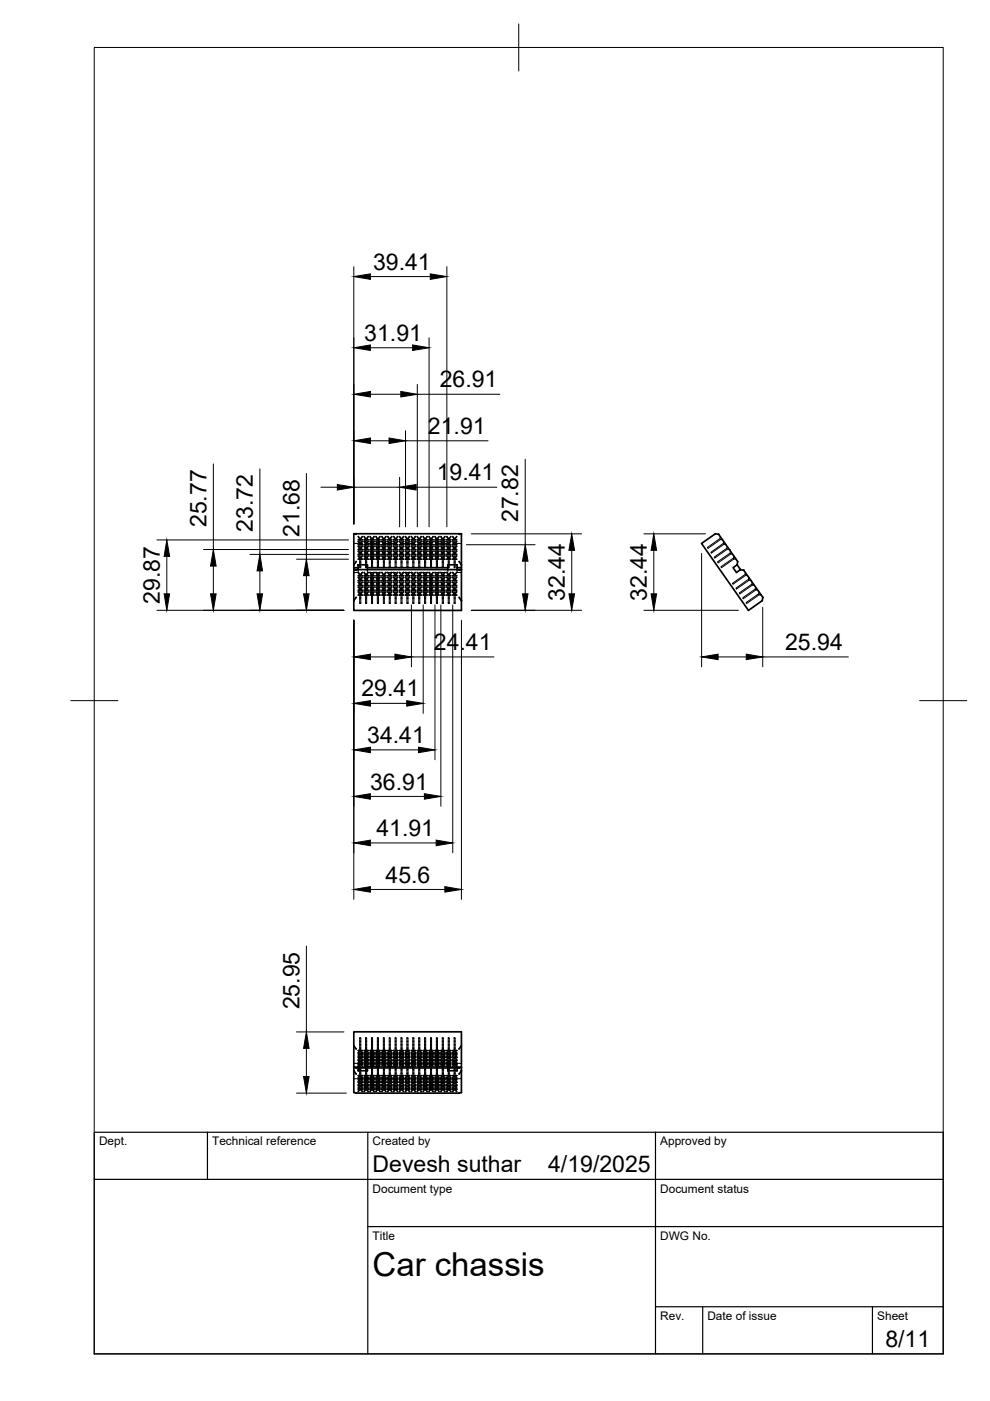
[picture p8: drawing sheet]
<svg xmlns="http://www.w3.org/2000/svg" width="210mm" height="297mm" viewBox="0 0 210 297" stroke-linecap="round" stroke-linejoin="round" font-family="sans-serif">
<defs><g id="words">
<text font-size="7" x="79" y="270.6">Car chassis</text>
<g font-size="4.9">
<text x="79.1" y="57.2">39.41</text>
<text x="77.2" y="72.3">31.91</text>
<text x="93.2" y="82.1">26.91</text>
<text x="90.7" y="92">21.91</text>
<text x="92.6" y="101.9">19.41</text>
<text x="43.8" y="111.8" transform="rotate(-90 43.8 111.8)">25.77</text>
<text x="53.6" y="112.8" transform="rotate(-90 53.6 112.8)">23.72</text>
<text x="63.5" y="113.8" transform="rotate(-90 63.5 113.8)">21.68</text>
<text x="109.9" y="110.7" transform="rotate(-90 109.9 110.7)">27.82</text>
<text x="33.9" y="128" transform="rotate(-90 33.9 128)">29.87</text>
<text x="119.8" y="127.4" transform="rotate(-90 119.8 127.4)">32.44</text>
<text x="137.2" y="127.4" transform="rotate(-90 137.2 127.4)">32.44</text>
<text x="92" y="137.9">24.41</text>
<text x="166.5" y="137.8">25.94</text>
<text x="76.6" y="147.7">29.41</text>
<text x="77.9" y="157.5">34.41</text>
<text x="78.5" y="167.4">36.91</text>
<text x="79.8" y="177.3">41.91</text>
<text x="81.7" y="187.1">45.6</text>
<text x="63.5" y="214" transform="rotate(-90 63.5 214)">25.95</text>
<text x="79" y="248.5">Devesh suthar</text>
<text x="116.2" y="248.5">4/19/2025</text>
<text x="187.7" y="285.7">8/11</text>
</g>
<g font-size="2.5">
<text x="21" y="242.9">Dept.</text>
<text x="45" y="242.9">Technical reference</text>
<text x="79" y="242.9">Created by</text>
<text x="140" y="242.9">Approved by</text>
<text x="79" y="252.8">Document type</text>
<text x="140" y="252.8">Document status</text>
<text x="79" y="262.9">Title</text>
<text x="140" y="262.9">DWG No.</text>
<text x="140" y="279.9">Rev.</text>
<text x="150" y="279.9">Date of issue</text>
<text x="186" y="279.9">Sheet</text>
</g>
</g></defs>
<!-- layer: Hidden -->
<g fill="none" stroke="#000" stroke-width=".21">
<path d="M75 115.2h1.9M76.3 118.5v1.9h.2v-1.9M76.3 114.4v.8M76.3 115.4v.9h.2v-.9M76.3 116.4v.9h.2v-.9M76.3 117.5v.8h.2v-.8M76.3 116.1h.2M76.3 117.1h.2M76.3 118.1h.2M76.3 119.3h.2M76.3 119.1h.2M76.5 114.4v.8"/>
<path d="M77.5 118.5v1.9h.2v-1.9M77.5 115.4v.9h.2v-.9M77.5 116.1h.2M77.5 116.4v.9h.2v-.9M77.5 117.1h.2M77.5 117.5v.8h.2v-.8M77.5 118.1h.2M77.5 119.3h.2M77.5 119.1h.2M77.5 114.4v.8M77.7 114.4v.8M78.1 115.2h2.4"/>
<path d="M78.8 118.5v1.9h.2v-1.9M78.8 115.4v.9h.2v-.9M78.8 116.1h.2M78.8 116.4v.9h.2v-.9M78.8 117.1h.2M78.8 117.5v.8h.2v-.8M78.8 118.1h.2M78.8 119.3h.2M78.8 119.1h.2M78.8 114.4v.8M79 114.4v.8M80 118.5v1.9h.2v-1.9"/>
<path d="M80 115.4v.9h.2v-.9M80 116.1h.2M80 116.4v.9h.2v-.9M80 117.1h.2M80 117.5v.8h.2v-.8M80 118.1h.2M80 119.3h.2M80 119.1h.2M80 114.4v.8M80.2 114.4v.8M81.3 118.5v1.9h.2v-1.9M81.3 115.4v.9h.2v-.9"/>
<path d="M81.3 116.1h.2M81.3 116.4v.9h.2v-.9M81.3 117.1h.2M81.3 117.5v.8h.2v-.8M81.3 118.1h.2M81.3 119.3h.2M81.3 119.1h.2M81.3 114.4v.8M81.5 114.4v.8M82.5 118.5v1.9h.2v-1.9M82.5 115.4v.9h.2v-.9M82.5 116.1h.2"/>
<path d="M82.5 116.4v.9h.2v-.9M82.5 117.1h.2M82.5 117.5v.8h.2v-.8M82.5 118.1h.2M82.5 119.3h.2M82.5 119.1h.2M82.5 114.4v.8M82.7 114.4v.8M83.8 118.5v1.9h.2v-1.9M83.8 115.4v.9h.2v-.9M83.8 116.1h.2M83.8 116.4v.9h.2v-.9"/>
<path d="M83.8 117.1h.2M83.8 117.5v.8h.2v-.8M83.8 118.1h.2M83.8 119.3h.2M83.8 119.1h.2M83.8 114.4v.8M84 114.4v.8h-2.3M85 118.5v1.9h.2v-1.9M85 115.4v.9h.2v-.9M85 116.1h.2M85 116.4v.9h.2v-.9M85 117.1h.2"/>
<path d="M85 117.5v.8h.2v-.8M85 118.1h.2M85 119.3h.2M85 119.1h.2M85 114.4v.8M85.2 114.4v.8h2.4M86.3 118.5v1.9h.2v-1.9M86.3 115.4v.9h.2v-.9M86.3 116.1h.2M86.3 116.4v.9h.2v-.9M86.3 117.1h.2M86.3 117.5v.8h.2v-.8"/>
<path d="M86.3 118.1h.2M86.3 119.3h.2M86.3 119.1h.2M86.3 114.4v.8M86.5 114.4v.8M87.5 118.5v1.9h.3v-1.9M87.5 115.4v.9h.3v-.9M87.5 116.1h.3M87.5 116.4v.9h.3v-.9M87.5 117.1h.3M87.5 117.5v.8h.3v-.8M87.5 118.1h.3"/>
<path d="M87.5 119.3h.3M87.5 119.1h.3M87.5 114.4v.8M87.8 114.4v.8M88.8 118.5v1.9h.2v-1.9M88.8 115.4v.9h.2v-.9M88.8 116.1h.2M88.8 116.4v.9h.2v-.9M88.8 117.1h.2M88.8 117.5v.8h.2v-.8M88.8 118.1h.2M88.8 119.3h.2"/>
<path d="M88.8 119.1h.2M88.8 114.4v.8M88.8 115.2h2.4M89 114.4v.8M90 118.5v1.9h.3v-1.9M90 115.4v.9h.3v-.9M90 116.1h.3M90 116.4v.9h.3v-.9M90 117.1h.3M90 117.5v.8h.3v-.8M90 118.1h.3M90 119.3h.3"/>
<path d="M90 119.1h.3M90 114.4v.8M90.3 114.4v.8M91.3 118.5v1.9h.2v-1.9M91.3 115.4v.9h.2v-.9M91.3 116.1h.2M91.3 116.4v.9h.2v-.9M91.3 117.1h.2M91.3 117.5v.8h.2v-.8M91.3 118.1h.2M91.3 119.3h.2M91.3 119.1h.2"/>
<path d="M91.3 114.4v.8M91.5 114.4v.8M92.4 115.2h2.4M92.5 118.5v1.9h.3v-1.9M92.5 115.4v.9h.3v-.9M92.5 116.1h.3M92.5 116.4v.9h.3v-.9M92.5 117.1h.3M92.5 117.5v.8h.3v-.8M92.5 118.1h.3M92.5 119.3h.3M92.5 119.1h.3"/>
<path d="M92.5 114.4v.8M92.8 114.4v.8M93.8 118.5v1.9h.2v-1.9M93.8 115.4v.9h.2v-.9M93.8 116.1h.2M93.8 116.4v.9h.2v-.9M93.8 117.1h.2M93.8 117.5v.8h.2v-.8M93.8 118.1h.2M93.8 119.3h.2M93.8 119.1h.2M93.8 114.4v.8"/>
<path d="M94 114.4v.8M95 118.5v1.9h.2v-1.9M95 115.4v.9h.2v-.9M95 116.1h.2M95 116.4v.9h.2v-.9M95 117.1h.2M95 117.5v.8h.2v-.8M95 118.1h.2M95 119.3h.2M95 119.1h.2M95 114.4v.8M95.2 114.4v.8"/>
<path d="M95.9 115.2h1.9M96.3 118.5v1.9h.2v-1.9M96.3 115.4v.9h.2v-.9M96.3 116.1h.2M96.3 116.4v.9h.2v-.9M96.3 117.1h.2M96.3 117.5v.8h.2v-.8M96.3 118.1h.2M96.3 119.3h.2M96.3 119.1h.2M96.3 114.4v.8M96.5 114.4v.8"/>
<path d="M150 116.1l2.6-1.9 .2 .2-2.7 1.9zM150.7 117.1l2.7-1.9 .1 .2-2.7 1.9zM151.4 118.1l2.7-1.8 .1 .1-2.6 1.9zM152.1 119.1l2.7-1.8 .1 .2-2.6 1.8zM152.7 113.8l-.1 .4M152.7 113.8h.1M152.8 114.4l.4 .1M153.4 114.8v.4M153.4 114.8h.1M153.5 115.4l.4 .1M153.9 115.5h.1M154.1 115.8v.5"/>
<path d="M154.2 116.4l.4 .1M154.6 116.5h.1M154.9 116.8l-.1 .5M154.9 117.5h.4M155.6 117.9h.1M155.6 117.9l-.1 .4M155.6 118.5l.4 .1M156 118.6h.1M75.9 120.8v.6h-.9M75.9 120.8h.1M76.3 122v.8M76.3 123v.9h.2v-.9"/>
<path d="M76.3 124v.9h.2v-.9M76.3 125.1v.8h.2v-.8M76.3 126.1v1.9h.2v-1.9M76.3 123.7h.2M76.3 124.7h.2M76.3 125.7h.2M76.3 126.9h.2M76.3 126.8h.2M76.3 120.2h.2M76.3 127.8h.2M76.5 122v.8M77.5 123v.9h.2v-.9"/>
<path d="M77.5 123.7h.2M77.5 124v.9h.2v-.9M77.5 124.7h.2M77.5 125.1v.8h.2v-.8M77.5 125.7h.2M77.5 126.9h.2M77.5 126.8h.2M77.5 120.2h.2M77.5 126.1v1.9h.2v-1.9M77.5 127.8h.2M77.5 122v.8M77.7 122v.8"/>
<path d="M77.9 120.8v.6h2.6M77.9 120.8h.1M78.8 123v.9h.2v-.9M78.8 123.7h.2M78.8 124v.9h.2v-.9M78.8 124.7h.2M78.8 125.1v.8h.2v-.8M78.8 125.7h.2M78.8 126.9h.2M78.8 126.8h.2M78.8 120.2h.2M78.8 126.1v1.9h.2v-1.9"/>
<path d="M78.8 127.8h.2M78.8 122v.8M79 122v.8M80 123v.9h.2v-.9M80 123.7h.2M80 124v.9h.2v-.9M80 124.7h.2M80 125.1v.8h.2v-.8M80 125.7h.2M80 126.9h.2M80 126.8h.2M80 120.2h.2"/>
<path d="M80 126.1v1.9h.2v-1.9M80 127.8h.2M80 122v.8M80.2 122v.8M81.3 123v.9h.2v-.9M81.3 123.7h.2M81.3 124v.9h.2v-.9M81.3 124.7h.2M81.3 125.1v.8h.2v-.8M81.3 125.7h.2M81.3 126.9h.2M81.3 126.8h.2"/>
<path d="M81.3 120.2h.2M81.3 126.1v1.9h.2v-1.9M81.3 127.8h.2M81.3 122v.8M81.5 122v.8M81.7 121.4h2.3M82.5 123v.9h.2v-.9M82.5 123.7h.2M82.5 124v.9h.2v-.9M82.5 124.7h.2M82.5 125.1v.8h.2v-.8M82.5 125.7h.2"/>
<path d="M82.5 126.9h.2M82.5 126.8h.2M82.5 120.2h.2M82.5 126.1v1.9h.2v-1.9M82.5 127.8h.2M82.5 122v.8M82.7 122v.8M83.8 123v.9h.2v-.9M83.8 123.7h.2M83.8 124v.9h.2v-.9M83.8 124.7h.2M83.8 125.1v.8h.2v-.8"/>
<path d="M83.8 125.7h.2M83.8 126.9h.2M83.8 126.8h.2M83.8 120.2h.2M83.8 126.1v1.9h.2v-1.9M83.8 127.8h.2M83.8 122v.8M84 122v.8M85 123v.9h.2v-.9M85 123.7h.2M85 124v.9h.2v-.9M85 124.7h.2"/>
<path d="M85 125.1v.8h.2v-.8M85 125.7h.2M85 126.9h.2M85 126.8h.2M85 120.2h.2M85 126.1v1.9h.2v-1.9M85 127.8h.2M85 122v.8M85.2 121.4h2.4M85.2 122v.8M86.3 123v.9h.2v-.9M86.3 123.7h.2"/>
<path d="M86.3 124v.9h.2v-.9M86.3 124.7h.2M86.3 125.1v.8h.2v-.8M86.3 125.7h.2M86.3 126.9h.2M86.3 126.8h.2M86.3 120.2h.2M86.3 126.1v1.9h.2v-1.9M86.3 127.8h.2M86.3 122v.8M86.5 122v.8M87.5 123v.9h.3v-.9"/>
<path d="M87.5 123.7h.3M87.5 124v.9h.3v-.9M87.5 124.7h.3M87.5 125.1v.8h.3v-.8M87.5 125.7h.3M87.5 126.9h.3M87.5 126.8h.3M87.5 120.2h.3M87.5 126.1v1.9h.3v-1.9M87.5 127.8h.3M87.5 122v.8M87.8 122v.8"/>
<path d="M88.8 123v.9h.2v-.9M88.8 123.7h.2M88.8 124v.9h.2v-.9M88.8 124.7h.2M88.8 125.1v.8h.2v-.8M88.8 125.7h.2M88.8 126.9h.2M88.8 126.8h.2M88.8 120.2h.2M88.8 126.1v1.9h.2v-1.9M88.8 127.8h.2M88.8 122v.8"/>
<path d="M88.8 121.4h2.4M89 122v.8M90 123v.9h.3v-.9M90 123.7h.3M90 124v.9h.3v-.9M90 124.7h.3M90 125.1v.8h.3v-.8M90 125.7h.3M90 126.9h.3M90 126.8h.3M90 120.2h.3M90 126.1v1.9h.3v-1.9"/>
<path d="M90 127.8h.3M90 122v.8M90.3 122v.8M91.3 123v.9h.2v-.9M91.3 123.7h.2M91.3 124v.9h.2v-.9M91.3 124.7h.2M91.3 125.1v.8h.2v-.8M91.3 125.7h.2M91.3 126.9h.2M91.3 126.8h.2M91.3 120.2h.2"/>
<path d="M91.3 126.1v1.9h.2v-1.9M91.3 127.8h.2M91.3 122v.8M91.5 122v.8M92.5 123v.9h.3v-.9M92.5 123.7h.3M92.5 124v.9h.3v-.9M92.5 124.7h.3M92.5 125.1v.8h.3v-.8M92.5 125.7h.3M92.5 126.9h.3M92.5 126.8h.3"/>
<path d="M92.5 120.2h.3M92.5 126.1v1.9h.3v-1.9M92.5 127.8h.3M92.5 122v.8M92.8 122v.8M93.8 123v.9h.2v-.9M93.8 123.7h.2M93.8 124v.9h.2v-.9M93.8 124.7h.2M93.8 125.1v.8h.2v-.8M93.8 125.7h.2M93.8 126.9h.2"/>
<path d="M93.8 126.8h.2M93.8 120.2h.2M93.8 126.1v1.9h.2v-1.9M93.8 127.8h.2M93.8 122v.8M94 122v.8M95 120.8l-.1 .6h-2.5M95 120.8h.1M95 123v.9h.2v-.9M95 123.7h.2M95 124v.9h.2v-.9M95 124.7h.2"/>
<path d="M95 125.1v.8h.2v-.8M95 125.7h.2M95 126.9h.2M95 126.8h.2M95 120.2h.2M95 126.1v1.9h.2v-1.9M95 127.8h.2M95 122v.8M95.2 122v.8M96.3 123v.9h.2v-.9M96.3 123.7h.2M96.3 124v.9h.2v-.9"/>
<path d="M96.3 124.7h.2M96.3 125.1v.8h.2v-.8M96.3 125.7h.2M96.3 126.9h.2M96.3 126.8h.2M96.3 120.2h.2M96.3 126.1v1.9h.2v-1.9M96.3 127.8h.2M96.3 122v.8M96.5 122v.8M96.9 120.8v.6h.9M96.9 120.8h.1"/>
<path d="M152.8 120.2l2.7-1.9 .1 .2-2.6 1.9zM155.3 123.7l2.7-1.9 .1 .2-2.7 1.9zM156 124.7l2.7-1.9 .1 .2-2.7 1.9zM156.7 125.7l2.7-1.8 .1 .1-2.6 1.9zM157.5 126.8l2.6-1.9 .2 .2-2.7 1.8zM158 121.4v.4M158 121.4h.1M158.1 122l.4 .1M158.2 127.8l2.6-1.9 .2 .2-2.7 1.9zM158.7 122.4v.4M158.8 123l.4 .1M159.5 123.5l-.1 .4"/>
<path d="M159.5 123.4v.1M159.5 124l.5 .1M160.2 124.5l-.1 .4M160.3 125.1h.4M160.7 125.1h.1M160.9 125.5l-.1 .4M161 126.1l.4 .1M75 226.2h.9M75 225.5h.9v.8M75 228.7h1.9M75.9 226.3h2M75.9 226.3v.1"/>
<path d="M76 222.7h.5v-2.7h-.2v2.7M76 222.7h.1M76 223.5h.1M76 224.2h.1M76 224.9h.1M76 228.1h.1M76 228.8h.1M76 229.5h.1M76 230.2h.1M76 230.9h.1M76 228.1h.8M76 229.5h.8"/>
<path d="M76 230.2h.8M76 230.9h.8M76.3 224.9v3.2M76.3 222.8v.7M76.3 228.1v.7M76.3 223.5v.7M76.3 228.8v.7M76.3 224.2v.7M76.3 229.6v.6M76.3 230.3v.6M76.3 226.2h.2M76.3 225.5h.2"/>
<path d="M76.3 220.1h.2M76.3 225.3h.2M76.3 220.9h.2M76.3 220.7h.2M76.3 226h.2M76.3 221.6h.2M76.3 221.5h.2M76.3 226.9h.2M76.3 226.8h.2M76.3 222.3h.2M76.3 222.2h.2M76.3 227.6h.2"/>
<path d="M76.3 227.5h.2M76.3 223h.2M76.3 222.9h.2M76.3 228.3h.2M76.3 228.2h.2M76.3 228.7l-.3 .1M76.5 222.8v.6l-.5 .1M76.5 228.1v.7M76.5 223.5v.6l-.5 .1M76.5 228.8v.7M76.5 224.2v.6l-.5 .1M76.5 229.6v.6"/>
<path d="M76.5 224.9v.6l-.5 .1M76.5 230.3v.6M76.5 222.7h.3M76.5 223.5h.3M76.5 224.2h.3M76.5 224.9h.3M76.5 228.7l.3 .1M76.8 225.6l-.3-.1v2.6M76.8 222.7h.1M76.8 223.5h.1M76.8 224.2h.1M76.8 224.9h.1"/>
<path d="M76.8 228.1h.1M76.8 228.8h.1M76.8 229.5h.1M76.8 230.2h.1M76.8 230.9h.1M77.2 222.7h.5v-2.7h-.2v2.7M77.2 222.7h.1M77.2 223.5h.1M77.2 224.2h.1M77.2 224.9h.1M77.2 228.1h.1M77.2 228.8h.1"/>
<path d="M77.2 229.5h.1M77.2 230.2h.1M77.2 230.9h.1M77.2 228.8h.8M77.2 228.1h.8M77.2 229.5h.8M77.2 230.2h.8M77.2 230.9h.8M77.5 224.9v3.2M77.5 222.8v.7M77.5 228.1v.7M77.5 223.5v.7"/>
<path d="M77.5 228.8v.7M77.5 224.2v.7M77.5 229.6v.6M77.5 230.3v.6M77.5 226.2h.2M77.5 225.5h.2M77.5 220.1h.2M77.5 225.3h.2M77.5 220.9h.2M77.5 220.7h.2M77.5 226h.2M77.5 221.6h.2"/>
<path d="M77.5 221.5h.2M77.5 226.9h.2M77.5 226.8h.2M77.5 222.3h.2M77.5 222.2h.2M77.5 227.6h.2M77.5 227.5h.2M77.5 223h.2M77.5 222.9h.2M77.5 228.3h.2M77.5 228.2h.2M77.7 222.8v.6l-.5 .1"/>
<path d="M77.7 228.1v.7M77.7 223.5v.6l-.5 .1M77.7 228.8v.7M77.7 224.2v.6l-.5 .1M77.7 229.6v.6M77.7 224.9v.6l-.5 .1M77.7 230.3v.6M77.7 222.7h.3M77.7 223.5h.3M77.7 224.2h.3M77.7 224.9h.3M77.9 226.3v.1"/>
<path d="M78 225.6l-.3-.1v2.6M78 222.7h.1M78 223.5h.1M78 224.2h.1M78 224.9h.1M78 228.1h.1M78 228.8h.1M78 229.5h.1M78 230.2h.1M78 230.9h.1M78.1 228.7h2.4M78.5 222.7h.5v-2.7h-.2v2.7"/>
<path d="M78.5 228.1h.8M78.5 229.5h.8M78.5 230.2h.8M78.5 230.9h.8M78.8 224.9v3.2M78.8 222.8v.7M78.8 228.1v.7M78.8 223.5v.7M78.8 228.8v.7M78.8 224.2v.7M78.8 229.6v.6M78.8 230.3v.6"/>
<path d="M78.8 220.1h.2M78.8 225.3h.2M78.8 220.9h.2M78.8 220.7h.2M78.8 226h.2M78.8 221.6h.2M78.8 221.5h.2M78.8 226.9h.2M78.8 226.8h.2M78.8 222.3h.2M78.8 222.2h.2M78.8 227.6h.2"/>
<path d="M78.8 227.5h.2M78.8 223h.2M78.8 222.9h.2M78.8 228.3h.2M78.8 228.2h.2M78.8 228.7l-.3 .1M79 222.8v.6l-.5 .1M79 228.1v.7M79 223.5v.6l-.5 .1M79 228.8v.7M79 224.2v.6l-.5 .1M79 229.6v.6"/>
<path d="M79 224.9v.6l-.5 .1M79 230.3v.6M79 222.7h.3M79 223.5h.3M79 224.2h.3M79 224.9h.3M79 228.7l.3 .1M79.3 225.6l-.3-.1v2.6M79.3 222.7h.1M79.3 223.5h.1M79.3 224.2h.1M79.3 224.9h.1"/>
<path d="M79.3 228.1h.1M79.3 228.8h.1M79.3 229.5h.1M79.3 230.2h.1M79.3 230.9h.1M79.7 222.7h.1M79.7 223.5h.1M79.7 224.2h.1M79.7 224.9h.1M79.7 228.1h.1M79.7 228.8h.1M79.7 229.5h.1"/>
<path d="M79.7 230.2h.1M79.7 230.9h.1M79.7 222.7h.5v-2.7h-.2v2.7M79.7 228.1h.8M79.7 229.5h.8M79.7 230.2h.8M79.7 230.9h.8M80 224.9v3.2M80 222.8v.7M80 228.1v.7M80 223.5v.7M80 228.8v.7"/>
<path d="M80 224.2v.7M80 229.6v.6M80 230.3v.6M80 220.1h.2M80 225.3h.2M80 220.9h.2M80 220.7h.2M80 226h.2M80 221.6h.2M80 221.5h.2M80 226.9h.2M80 226.8h.2"/>
<path d="M80 222.3h.2M80 222.2h.2M80 227.6h.2M80 227.5h.2M80 223h.2M80 222.9h.2M80 228.3h.2M80 228.2h.2M80 228.7l-.3 .1M80.2 222.8v.6l-.5 .1M80.2 228.1v.7M80.2 223.5v.6l-.5 .1"/>
<path d="M80.2 228.8v.7M80.2 224.2v.6l-.5 .1M80.2 229.6v.6M80.2 224.9v.6l-.5 .1M80.2 230.3v.6M80.2 222.7h.3M80.2 223.5h.3M80.2 224.2h.3M80.2 224.9h.3M80.2 228.7l.3 .1M80.5 226.2h-2.6M80.5 225.5h-2.6v.8"/>
<path d="M80.5 225.6l-.3-.1v2.6M80.5 222.7h.1M80.5 223.5h.1M80.5 224.2h.1M80.5 224.9h.1M80.5 228.1h.1M80.5 228.8h.1M80.5 229.5h.1M80.5 230.2h.1M80.5 230.9h.1M81 222.7h.5v-2.7h-.2v2.7M81 222.7h.1"/>
<path d="M81 223.5h.1M81 224.2h.1M81 224.9h.1M81 228.1h.1M81 228.8h.1M81 229.5h.1M81 230.2h.1M81 230.9h.1M81 228.8h.8M81 228.1h.8M81 229.5h.8M81 230.2h.8"/>
<path d="M81 230.9h.8M81.3 224.9v3.2M81.3 222.8v.7M81.3 228.1v.7M81.3 223.5v.7M81.3 228.8v.7M81.3 224.2v.7M81.3 229.6v.6M81.3 230.3v.6M81.3 226.2h.2M81.3 225.5h.2M81.3 220.1h.2"/>
<path d="M81.3 225.3h.2M81.3 220.9h.2M81.3 220.7h.2M81.3 226h.2M81.3 221.6h.2M81.3 221.5h.2M81.3 226.9h.2M81.3 226.8h.2M81.3 222.3h.2M81.3 222.2h.2M81.3 227.6h.2M81.3 227.5h.2"/>
<path d="M81.3 223h.2M81.3 222.9h.2M81.3 228.3h.2M81.3 228.2h.2M81.5 222.8v.6l-.5 .1M81.5 228.1v.7M81.5 223.5v.6l-.5 .1M81.5 228.8v.7M81.5 224.2v.6l-.5 .1M81.5 229.6v.6M81.5 224.9v.6l-.5 .1M81.5 230.3v.6"/>
<path d="M81.5 222.7h.3M81.5 223.5h.3M81.5 224.2h.3M81.5 224.9h.3M81.7 226.2h2.3M81.7 225.5h2.3M81.7 228.7l2.6 .1M81.8 225.6l-.3-.1v2.6M81.8 222.7h.1M81.8 223.5h.1M81.8 224.2h.1M81.8 224.9h.1"/>
<path d="M81.8 228.1h.1M81.8 228.8h.1M81.8 229.5h.1M81.8 230.2h.1M81.8 230.9h.1M82.2 222.7h.5v-2.7h-.2v2.7M82.2 222.7h.1M82.2 223.5h.1M82.2 224.2h.1M82.2 224.9h.1M82.2 228.1h.1M82.2 228.8h.1"/>
<path d="M82.2 229.5h.1M82.2 230.2h.1M82.2 230.9h.1M82.2 228.1h.8M82.2 229.5h.8M82.2 230.2h.8M82.2 230.9h.8M82.5 224.9v3.2M82.5 222.8v.7M82.5 228.1v.7M82.5 223.5v.7M82.5 228.8v.7"/>
<path d="M82.5 224.2v.7M82.5 229.6v.6M82.5 230.3v.6M82.5 220.1h.2M82.5 225.3h.2M82.5 220.9h.2M82.5 220.7h.2M82.5 226h.2M82.5 221.6h.2M82.5 221.5h.2M82.5 226.9h.2M82.5 226.8h.2"/>
<path d="M82.5 222.3h.2M82.5 222.2h.2M82.5 227.6h.2M82.5 227.5h.2M82.5 223h.2M82.5 222.9h.2M82.5 228.3h.2M82.5 228.2h.2M82.5 228.7l-.3 .1M82.7 222.8v.6l-.5 .1M82.7 228.1v.7M82.7 223.5v.6l-.5 .1"/>
<path d="M82.7 228.8v.7M82.7 224.2v.6l-.5 .1M82.7 229.6v.6M82.7 224.9v.6l-.5 .1M82.7 230.3v.6M82.7 222.7h.3M82.7 223.5h.3M82.7 224.2h.3M82.7 224.9h.3M82.7 228.7l.3 .1M83 225.6l-.3-.1v2.6M83 222.7h.1"/>
<path d="M83 223.5h.1M83 224.2h.1M83 224.9h.1M83 228.1h.1M83 228.8h.1M83 229.5h.1M83 230.2h.1M83 230.9h.1M83.5 222.7h.5v-2.7h-.2v2.7M83.5 222.7h.1M83.5 223.5h.1M83.5 224.2h.1"/>
<path d="M83.5 224.9h.1M83.5 228.1h.1M83.5 228.8h.1M83.5 229.5h.1M83.5 230.2h.1M83.5 230.9h.1M83.5 228.1h.8M83.5 229.5h.8M83.5 230.2h.8M83.5 230.9h.8M83.8 224.9v3.2M83.8 222.8v.7"/>
<path d="M83.8 228.1v.7M83.8 223.5v.7M83.8 228.8v.7M83.8 224.2v.7M83.8 229.6v.6M83.8 230.3v.6M83.8 220.1h.2M83.8 225.3h.2M83.8 220.9h.2M83.8 220.7h.2M83.8 226h.2M83.8 221.6h.2"/>
<path d="M83.8 221.5h.2M83.8 226.9h.2M83.8 226.8h.2M83.8 222.3h.2M83.8 222.2h.2M83.8 227.6h.2M83.8 227.5h.2M83.8 223h.2M83.8 222.9h.2M83.8 228.3h.2M83.8 228.2h.2M83.8 228.7l-.3 .1"/>
<path d="M84 222.8v.6l-.5 .1M84 228.1v.7M84 223.5v.6l-.5 .1M84 228.8v.7M84 224.2v.6l-.5 .1M84 229.6v.6M84 224.9v.6l-.5 .1M84 230.3v.6M84 222.7h.3M84 223.5h.3M84 224.2h.3M84 224.9h.3"/>
<path d="M84.3 225.6l-.3-.1v2.6M84.3 222.7h.1M84.3 223.5h.1M84.3 224.2h.1M84.3 224.9h.1M84.3 228.1h.1M84.3 228.8h.1M84.3 229.5h.1M84.3 230.2h.1M84.3 230.9h.1M84.7 222.7h.5v-2.7h-.2v2.7M84.7 222.7h.1"/>
<path d="M84.7 223.5h.1M84.7 224.2h.1M84.7 224.9h.1M84.7 228.1h.1M84.7 228.8h.1M84.7 229.5h.1M84.7 230.2h.1M84.7 230.9h.1M84.7 228.8h3.3M84.7 228.1h.8M84.7 229.5h.8M84.7 230.2h.8"/>
<path d="M84.7 230.9h.8M85 224.9v3.2M85 222.8v.7M85 228.1v.7M85 223.5v.7M85 228.8v.7M85 224.2v.7M85 229.6v.6M85 230.3v.6M85 226.2h2.8M85 225.5h2.8M85 220.1h.2"/>
<path d="M85 225.3h.2M85 220.9h.2M85 220.7h.2M85 226h.2M85 221.6h.2M85 221.5h.2M85 226.9h.2M85 226.8h.2M85 222.3h.2M85 222.2h.2M85 227.6h.2M85 227.5h.2"/>
<path d="M85 223h.2M85 222.9h.2M85 228.3h.2M85 228.2h.2M85.2 222.8v.6l-.5 .1M85.2 228.1v.7M85.2 223.5v.6l-.5 .1M85.2 228.8v.7M85.2 224.2v.6l-.5 .1M85.2 229.6v.6M85.2 224.9v.6l-.5 .1M85.2 230.3v.6"/>
<path d="M85.2 222.7h.3M85.2 223.5h.3M85.2 224.2h.3M85.2 224.9h.3M85.2 228.7l.3 .1M85.5 225.6l-.3-.1v2.6M85.5 222.7h.1M85.5 223.5h.1M85.5 224.2h.1M85.5 224.9h.1M85.5 228.1h.1M85.5 228.8h.1"/>
<path d="M85.5 229.5h.1M85.5 230.2h.1M85.5 230.9h.1M86 222.7h.5v-2.7h-.2v2.7M86 222.7h.1M86 223.5h.1M86 224.2h.1M86 224.9h.1M86 228.1h.1M86 228.8h.1M86 229.5h.1M86 230.2h.1"/>
<path d="M86 230.9h.1M86 228.1h.8M86 229.5h.8M86 230.2h.8M86 230.9h.8M86.3 224.9v3.2M86.3 222.8v.7M86.3 228.1v.7M86.3 223.5v.7M86.3 228.8v.7M86.3 224.2v.7M86.3 229.6v.6"/>
<path d="M86.3 230.3v.6M86.3 220.1h.2M86.3 225.3h.2M86.3 220.9h.2M86.3 220.7h.2M86.3 226h.2M86.3 221.6h.2M86.3 221.5h.2M86.3 226.9h.2M86.3 226.8h.2M86.3 222.3h.2M86.3 222.2h.2"/>
<path d="M86.3 227.6h.2M86.3 227.5h.2M86.3 223h.2M86.3 222.9h.2M86.3 228.3h.2M86.3 228.2h.2M86.3 228.7l-.3 .1M86.5 222.8v.6l-.5 .1M86.5 228.1v.7M86.5 223.5v.6l-.5 .1M86.5 228.8v.7M86.5 224.2v.6l-.5 .1"/>
<path d="M86.5 229.6v.6M86.5 224.9v.6l-.5 .1M86.5 230.3v.6M86.5 222.7h.3M86.5 223.5h.3M86.5 224.2h.3M86.5 224.9h.3M86.5 228.7l.3 .1M86.8 225.6l-.3-.1v2.6M87.2 222.7h.6v-2.7h-.3v2.7M87.2 222.7h.1M87.2 223.5h.1"/>
<path d="M87.2 224.2h.1M87.2 224.9h.1M87.2 228.1h.1M87.2 228.8h.1M87.2 229.5h.1M87.2 230.2h.1M87.2 230.9h.1M87.2 228.1h.8M87.2 229.5h.8M87.2 230.2h.8M87.2 230.9h.8M87.5 224.9v3.2"/>
<path d="M87.5 222.8v.7M87.5 228.1v.7M87.5 223.5v.7M87.5 228.8v.7M87.5 224.2v.7M87.5 229.6v.6M87.5 230.3v.6M87.5 220.1h.3M87.5 225.3h.3M87.5 220.9h.3M87.5 220.7h.3M87.5 226h.3"/>
<path d="M87.5 221.6h.3M87.5 221.5h.3M87.5 226.9h.3M87.5 226.8h.3M87.5 222.3h.3M87.5 222.2h.3M87.5 227.6h.3M87.5 227.5h.3M87.5 223h.3M87.5 222.9h.3M87.5 228.3h.3M87.5 228.2h.3"/>
<path d="M87.5 228.7l-.3 .1M87.8 222.8v.6l-.6 .1M87.8 228.1v.7M87.8 223.5v.6l-.6 .1M87.8 228.8v.7M87.8 224.2v.6l-.6 .1M87.8 229.6v.6M87.8 224.9v.6l-.6 .1M87.8 230.3v.6M87.8 222.7h.2M87.8 223.5h.2M87.8 224.2h.2"/>
<path d="M87.8 224.9h.2M88 222.7h.1M88 223.5h.1M88 224.2h.1M88 224.9h.1M88 228.1h.1M88 228.8h.1M88 229.5h.1M88 230.2h.1M88 230.9h.1M88.1 225.6l-.3-.1v2.6M88.5 222.7h.5v-2.7h-.2v2.7"/>
<path d="M88.5 222.7h.1M88.5 223.5h.1M88.5 224.2h.1M88.5 224.9h.1M88.5 228.1h.1M88.5 228.8h.1M88.5 229.5h.1M88.5 230.2h.1M88.5 230.9h.1M88.5 228.1h.8M88.5 229.5h.8M88.5 230.2h.8"/>
<path d="M88.5 230.9h.8M88.8 224.9v3.2M88.8 222.8v.7M88.8 228.1v.7M88.8 223.5v.7M88.8 228.8v.7M88.8 224.2v.7M88.8 229.6v.6M88.8 230.3v.6M88.8 226.2h2.4M88.8 225.5h2.4M88.8 220.1h.2"/>
<path d="M88.8 225.3h.2M88.8 220.9h.2M88.8 220.7h.2M88.8 226h.2M88.8 221.6h.2M88.8 221.5h.2M88.8 226.9h.2M88.8 226.8h.2M88.8 222.3h.2M88.8 222.2h.2M88.8 227.6h.2M88.8 227.5h.2"/>
<path d="M88.8 223h.2M88.8 222.9h.2M88.8 228.3h.2M88.8 228.2h.2M89 222.8v.6l-.5 .1M89 228.1v.7M89 223.5v.6l-.5 .1M89 228.8v.7M89 224.2v.6l-.5 .1M89 229.6v.6M89 224.9v.6l-.5 .1M89 230.3v.6"/>
<path d="M89 222.7h.3M89 223.5h.3M89 224.2h.3M89 224.9h.3M89 228.7l.3 .1M89.3 225.6l-.3-.1v2.6M89.3 222.7h.1M89.3 223.5h.1M89.3 224.2h.1M89.3 224.9h.1M89.3 228.1h.1M89.3 228.8h.1"/>
<path d="M89.3 229.5h.1M89.3 230.2h.1M89.3 230.9h.1M89.7 222.7h.6v-2.7h-.3v2.7M89.7 222.7h.1M89.7 223.5h.1M89.7 224.2h.1M89.7 224.9h.1M89.7 228.1h.1M89.7 228.8h.1M89.7 229.5h.1M89.7 230.2h.1"/>
<path d="M89.7 230.9h.1M89.7 228.1h.9M89.7 229.5h.9M89.7 230.2h.9M89.7 230.9h.9M90 224.9v3.2M90 222.8v.7M90 228.1v.7M90 223.5v.7M90 228.8v.7M90 224.2v.7M90 229.6v.6"/>
<path d="M90 230.3v.6M90 220.1h.3M90 225.3h.3M90 220.9h.3M90 220.7h.3M90 226h.3M90 221.6h.3M90 221.5h.3M90 226.9h.3M90 226.8h.3M90 222.3h.3M90 222.2h.3"/>
<path d="M90 227.6h.3M90 227.5h.3M90 223h.3M90 222.9h.3M90 228.3h.3M90 228.2h.3M90 228.7l-.3 .1M90.3 222.8v.6l-.6 .1M90.3 228.1v.7M90.3 223.5v.6l-.6 .1M90.3 228.8v.7M90.3 224.2v.6l-.6 .1"/>
<path d="M90.3 229.6v.6M90.3 224.9v.6l-.6 .1M90.3 230.3v.6M90.3 222.7h.3M90.3 223.5h.3M90.3 224.2h.3M90.3 224.9h.3M90.3 228.7l.3 .1M90.6 225.6l-.3-.1v2.6M90.6 222.7h.1M90.6 223.5h.1M90.6 224.2h.1"/>
<path d="M90.6 224.9h.1M90.6 228.1h.1M90.6 228.8h.1M90.6 229.5h.1M90.6 230.2h.1M90.6 230.9h.1M91 222.7h.5v-2.7h-.2v2.7M91 222.7h.1M91 223.5h.1M91 224.2h.1M91 224.9h.1M91 228.1h.1"/>
<path d="M91 228.8h.1M91 229.5h.1M91 230.2h.1M91 230.9h.1M91 228.8h.8M91 228.1h.8M91 229.5h.8M91 230.2h.8M91 230.9h.8M91.2 228.7l-2.7 .1M91.3 224.9v3.2M91.3 222.8v.7"/>
<path d="M91.3 228.1v.7M91.3 223.5v.7M91.3 228.8v.7M91.3 224.2v.7M91.3 229.6v.6M91.3 230.3v.6M91.3 226.2h.2M91.3 225.5h.2M91.3 220.1h.2M91.3 225.3h.2M91.3 220.9h.2M91.3 220.7h.2"/>
<path d="M91.3 226h.2M91.3 221.6h.2M91.3 221.5h.2M91.3 226.9h.2M91.3 226.8h.2M91.3 222.3h.2M91.3 222.2h.2M91.3 227.6h.2M91.3 227.5h.2M91.3 223h.2M91.3 222.9h.2M91.3 228.3h.2"/>
<path d="M91.3 228.2h.2M91.5 222.8v.6l-.5 .1M91.5 228.1v.7M91.5 223.5v.6l-.5 .1M91.5 228.8v.7M91.5 224.2v.6l-.5 .1M91.5 229.6v.6M91.5 224.9v.6l-.5 .1M91.5 230.3v.6M91.5 222.7h.3M91.5 223.5h.3M91.5 224.2h.3"/>
<path d="M91.5 224.9h.3M91.8 225.6l-.3-.1v2.6M91.8 222.7h.1M91.8 223.5h.1M91.8 224.2h.1M91.8 224.9h.1M91.8 228.1h.1M91.8 228.8h.1M91.8 229.5h.1M91.8 230.2h.1M91.8 230.9h.1M92.2 222.7h.1"/>
<path d="M92.2 223.5h.1M92.2 224.2h.1M92.2 224.9h.1M92.2 228.1h.1M92.2 228.8h.1M92.2 229.5h.1M92.2 230.2h.1M92.2 230.9h.1M92.2 222.7h.6v-2.7h-.3v2.7M92.2 228.1h.8M92.2 229.5h.8M92.2 230.2h.8"/>
<path d="M92.2 230.9h.8M92.4 226.2h2.6M92.4 225.5h2.5l.1 .8M92.4 228.7h2.4M92.5 224.9v3.2M92.5 222.8v.7M92.5 228.1v.7M92.5 223.5v.7M92.5 228.8v.7M92.5 224.2v.7M92.5 229.6v.6M92.5 230.3v.6"/>
<path d="M92.5 220.1h.3M92.5 225.3h.3M92.5 220.9h.3M92.5 220.7h.3M92.5 226h.3M92.5 221.6h.3M92.5 221.5h.3M92.5 226.9h.3M92.5 226.8h.3M92.5 222.3h.3M92.5 222.2h.3M92.5 227.6h.3"/>
<path d="M92.5 227.5h.3M92.5 223h.3M92.5 222.9h.3M92.5 228.3h.3M92.5 228.2h.3M92.5 228.7l-.3 .1M92.8 222.8v.6l-.6 .1M92.8 228.1v.7M92.8 223.5v.6l-.6 .1M92.8 228.8v.7M92.8 224.2v.6l-.6 .1M92.8 229.6v.6"/>
<path d="M92.8 224.9v.6l-.6 .1M92.8 230.3v.6M92.8 222.7h.2M92.8 223.5h.2M92.8 224.2h.2M92.8 224.9h.2M92.8 228.7l.2 .1M93 225.6l-.2-.1v2.6M93 222.7h.1M93 223.5h.1M93 224.2h.1M93 224.9h.1"/>
<path d="M93 228.1h.1M93 228.8h.1M93 229.5h.1M93 230.2h.1M93 230.9h.1M93.5 222.7h.5v-2.7h-.2v2.7M93.5 228.1h.8M93.5 229.5h.8M93.5 230.2h.8M93.5 230.9h.8M93.8 224.9v3.2M93.8 222.8v.7"/>
<path d="M93.8 228.1v.7M93.8 223.5v.7M93.8 228.8v.7M93.8 224.2v.7M93.8 229.6v.6M93.8 230.3v.6M93.8 220.1h.2M93.8 225.3h.2M93.8 220.9h.2M93.8 220.7h.2M93.8 226h.2M93.8 221.6h.2"/>
<path d="M93.8 221.5h.2M93.8 226.9h.2M93.8 226.8h.2M93.8 222.3h.2M93.8 222.2h.2M93.8 227.6h.2M93.8 227.5h.2M93.8 223h.2M93.8 222.9h.2M93.8 228.3h.2M93.8 228.2h.2M93.8 228.7l-.3 .1"/>
<path d="M94 222.8v.6l-.5 .1M94 228.1v.7M94 223.5v.6l-.5 .1M94 228.8v.7M94 224.2v.6l-.5 .1M94 229.6v.6M94 224.9v.6l-.5 .1M94 230.3v.6M94 222.7h.3M94 223.5h.3M94 224.2h.3M94 224.9h.3"/>
<path d="M94 228.7l.3 .1M94.3 225.6l-.3-.1v2.6M94.3 222.7h.1M94.3 223.5h.1M94.3 224.2h.1M94.3 224.9h.1M94.3 228.1h.1M94.3 228.8h.1M94.3 229.5h.1M94.3 230.2h.1M94.3 230.9h.1M94.7 222.7h.5v-2.7h-.2v2.7"/>
<path d="M94.7 222.7h.1M94.7 223.5h.1M94.7 224.2h.1M94.7 224.9h.1M94.7 228.1h.1M94.7 228.8h.1M94.7 229.5h.1M94.7 230.2h.1M94.7 230.9h.1M94.7 228.8h.8M94.7 228.1h.8M94.7 229.5h.8"/>
<path d="M94.7 230.2h.8M94.7 230.9h.8M95 226.3h1.9M95 226.3v.1M95 224.9v3.2M95 222.8v.7M95 228.1v.7M95 223.5v.7M95 228.8v.7M95 224.2v.7M95 229.6v.6M95 230.3v.6"/>
<path d="M95 226.2h.2M95 225.5h.2M95 220.1h.2M95 225.3h.2M95 220.9h.2M95 220.7h.2M95 226h.2M95 221.6h.2M95 221.5h.2M95 226.9h.2M95 226.8h.2M95 222.3h.2"/>
<path d="M95 222.2h.2M95 227.6h.2M95 227.5h.2M95 223h.2M95 222.9h.2M95 228.3h.2M95 228.2h.2M95.2 222.8v.6l-.5 .1M95.2 228.1v.7M95.2 223.5v.6l-.5 .1M95.2 228.8v.7M95.2 224.2v.6l-.5 .1"/>
<path d="M95.2 229.6v.6M95.2 224.9v.6l-.5 .1M95.2 230.3v.6M95.2 222.7h.3M95.2 223.5h.3M95.2 224.2h.3M95.2 224.9h.3M95.5 225.6l-.3-.1v2.6M95.5 222.7h.1M95.5 223.5h.1M95.5 224.2h.1M95.5 224.9h.1"/>
<path d="M95.5 228.1h.1M95.5 228.8h.1M95.5 229.5h.1M95.5 230.2h.1M95.5 230.9h.1M95.9 228.7h1.9M96 222.7h.5v-2.7h-.2v2.7M96 222.7h.1M96 223.5h.1M96 224.2h.1M96 224.9h.1M96 228.1h.1"/>
<path d="M96 228.8h.1M96 229.5h.1M96 230.2h.1M96 230.9h.1M96 228.1h.8M96 229.5h.8M96 230.2h.8M96 230.9h.8M96.3 224.9v3.2M96.3 222.8v.7M96.3 228.1v.7M96.3 223.5v.7"/>
<path d="M96.3 228.8v.7M96.3 224.2v.7M96.3 229.6v.6M96.3 230.3v.6M96.3 226.2h.2M96.3 225.5h.2M96.3 220.1h.2M96.3 225.3h.2M96.3 220.9h.2M96.3 220.7h.2M96.3 226h.2M96.3 221.6h.2"/>
<path d="M96.3 221.5h.2M96.3 226.9h.2M96.3 226.8h.2M96.3 222.3h.2M96.3 222.2h.2M96.3 227.6h.2M96.3 227.5h.2M96.3 223h.2M96.3 222.9h.2M96.3 228.3h.2M96.3 228.2h.2M96.3 228.7l-.3 .1"/>
<path d="M96.5 222.8v.6l-.5 .1M96.5 228.1v.7M96.5 223.5v.6l-.5 .1M96.5 228.8v.7M96.5 224.2v.6l-.5 .1M96.5 229.6v.6M96.5 224.9v.6l-.5 .1M96.5 230.3v.6M96.5 222.7h.3M96.5 223.5h.3M96.5 224.2h.3M96.5 224.9h.3"/>
<path d="M96.5 228.7l.3 .1M96.8 225.6l-.3-.1v2.6M96.8 222.7h.1M96.8 223.5h.1M96.8 224.2h.1M96.8 224.9h.1M96.8 228.1h.1M96.8 228.8h.1M96.8 229.5h.1M96.8 230.2h.1M96.8 230.9h.1M96.9 226.3v.1"/>
<path d="M97.8 226.2h-.9M97.8 225.5h-.9v.8"/>
</g>
<!-- layer: Visible -->
<g fill="none" stroke="#000" stroke-width=".36">
<path d="M75 119.7v.1M75 113.2v14.2M75 113.2h22.8l-.5 .1M75 113.2l.5 .1M75.5 119.1l-.5 .6M75.5 113.3h.1M75.5 119v.1M75.9 119.7v1.1M75.9 119.8h2M76 113.8l.3 .4M76 115.9l.3 .4M76 116.9l.3 .4"/>
<path d="M76 113.8h.1M76 115.8h.1M76 116.8v.1M76 117.5h.1M76 114.8l.3 .4M76 117.9l.3 .4M76.3 114.4h-.3M76.3 115.4l-.3 .1M76.3 116.4l-.3 .1M76.3 118.5h-.3M76.3 114.4h.2M76.3 115.4h.2"/>
<path d="M76.3 116.4h.2M76.3 117.5h.2M76.3 118.5h.2M76.3 117.5h-.3M76.5 114.2h-.2v.2M76.5 115.2h-.2v.2M76.5 116.3h-.2v.1M76.5 117.3h-.2v.2M76.5 118.3h-.2v.2M76.5 117.5h.3M76.5 114.2v.2M76.5 115.2v.2"/>
<path d="M76.5 116.3v.1M76.5 117.3v.2M76.5 118.3v.2M76.5 114.4l.3 .1M76.5 115.4l.3 .1M76.5 116.4l.3 .1M76.5 118.5l.3 .1M76.8 113.8l-.3 .4M76.8 114.8l-.3 .4M76.8 115.9l-.3 .4M76.8 117.9l-.3 .4M76.8 114.4v.1"/>
<path d="M76.8 115.5h.1M76.8 116.5h.1M76.8 118.5v.1M76.8 113.8h.1M76.8 114.8h.1M76.8 115.8h.1M76.8 116.8l-.3 .5M76.8 117.9h.1M77.2 113.8l.3 .4M77.2 114.8l.3 .4M77.2 115.9l.3 .4M77.2 117.9l.3 .4"/>
<path d="M77.2 113.8h.1M77.2 114.8h.1M77.2 115.8h.1M77.2 116.8l.3 .5M77.2 117.9h.1M77.2 114.4v.1M77.2 115.5h.1M77.2 116.5h.1M77.2 118.5v.1M77.5 117.5h-.3M77.5 114.4h.2M77.5 115.4h.2"/>
<path d="M77.5 116.4h.2M77.5 117.5h.2M77.5 118.5h.2M77.5 114.4l-.3 .1M77.5 115.4l-.3 .1M77.5 116.4l-.3 .1M77.5 118.5l-.3 .1M77.7 114.2h-.2v.2M77.7 115.2h-.2v.2M77.7 116.3h-.2v.1M77.7 117.3h-.2v.2M77.7 118.3h-.2v.2"/>
<path d="M77.7 114.2v.2M77.7 115.2v.2M77.7 116.3v.1M77.7 117.3v.2M77.7 118.3v.2M77.7 114.4l.3 .1M77.7 115.4l.3 .1M77.7 116.4l.3 .1M77.7 117.5h.3M77.7 118.5l.3 .1M77.9 119.7v1.1M78 113.8l-.3 .4"/>
<path d="M78 114.8l-.3 .4M78 115.9l-.3 .4M78 116.9l-.3 .4M78 117.9l-.3 .4M78.1 114.4v.1M78.1 115.5h.1M78.1 116.5h.1M78.1 117.5h.1M78.1 118.5v.1M78.1 113.8h.1M78.1 114.8h.1M78.1 115.8h.1"/>
<path d="M78.1 116.8v.1M78.1 117.9h.1M78.5 113.8h.1M78.5 114.8h.1M78.5 115.8h.1M78.5 116.8l.3 .5M78.5 117.9h.1M78.5 113.8l.3 .4M78.5 114.8l.3 .4M78.5 115.9l.3 .4M78.5 117.9l.3 .4M78.5 114.4v.1"/>
<path d="M78.5 115.5h.1M78.5 116.5h.1M78.5 118.5v.1M78.8 117.5h-.3M78.8 114.4h.2M78.8 115.4h.2M78.8 116.4h.2M78.8 117.5h.2M78.8 118.5h.2M78.8 114.4l-.3 .1M78.8 115.4l-.3 .1M78.8 116.4l-.3 .1"/>
<path d="M78.8 118.5l-.3 .1M79 114.2h-.2v.2M79 115.2h-.2v.2M79 116.3h-.2v.1M79 117.3h-.2v.2M79 118.3h-.2v.2M79 117.5h.3M79 114.2v.2M79 115.2v.2M79 116.3v.1M79 117.3v.2M79 118.3v.2"/>
<path d="M79 114.4l.3 .1M79 115.4l.3 .1M79 116.4l.3 .1M79 118.5l.3 .1M79.3 113.8l-.3 .4M79.3 114.8l-.3 .4M79.3 115.9l-.3 .4M79.3 117.9l-.3 .4M79.3 114.4v.1M79.3 115.5h.1M79.3 116.5h.1M79.3 118.5v.1"/>
<path d="M79.3 113.8h.1M79.3 114.8h.1M79.3 115.8h.1M79.3 116.8l-.3 .5M79.3 117.9h.1M79.7 113.8h.1M79.7 114.8h.1M79.7 115.8h.1M79.7 116.8l.3 .5M79.7 117.9h.1M79.7 113.8l.3 .4M79.7 114.8l.3 .4"/>
<path d="M79.7 115.9l.3 .4M79.7 117.9l.3 .4M79.7 114.4v.1M79.7 115.5h.1M79.7 116.5h.1M79.7 118.5v.1M80 117.5h-.3M80 114.4h.2M80 115.4h.2M80 116.4h.2M80 117.5h.2M80 118.5h.2"/>
<path d="M80 114.4l-.3 .1M80 115.4l-.3 .1M80 116.4l-.3 .1M80 118.5l-.3 .1M80.2 114.2h-.2v.2M80.2 115.2h-.2v.2M80.2 116.3h-.2v.1M80.2 117.3h-.2v.2M80.2 118.3h-.2v.2M80.2 114.2v.2M80.2 115.2v.2M80.2 116.3v.1"/>
<path d="M80.2 117.3v.2M80.2 118.3v.2M80.2 114.4l.3 .1M80.2 115.4l.3 .1M80.2 116.4l.3 .1M80.2 117.5h.3M80.2 118.5l.3 .1M80.5 113.8l-.3 .4M80.5 114.8l-.3 .4M80.5 115.9l-.3 .4M80.5 116.9l-.3 .4M80.5 117.9l-.3 .4"/>
<path d="M80.6 114.4v.1M80.6 115.5h.1M80.6 116.5h.1M80.6 117.5h.1M80.6 118.5v.1M80.6 113.8h.1M80.6 114.8h.1M80.6 115.8h.1M80.6 116.8v.1M80.6 117.9h.1M81 113.8h.1M81 114.8h.1"/>
<path d="M81 115.8h.1M81 116.8l.3 .5M81 117.9h.1M81 113.8l.3 .4M81 114.8l.3 .4M81 115.9l.3 .4M81 117.9l.3 .4M81 114.4v.1M81 115.5h.1M81 116.5h.1M81 118.5v.1M81.3 117.5h-.3"/>
<path d="M81.3 114.4h.2M81.3 115.4h.2M81.3 116.4h.2M81.3 117.5h.2M81.3 118.5h.2M81.3 114.4l-.3 .1M81.3 115.4l-.3 .1M81.3 116.4l-.3 .1M81.3 118.5l-.3 .1M81.5 114.2h-.2v.2M81.5 115.2h-.2v.2M81.5 116.3h-.2v.1"/>
<path d="M81.5 117.3h-.2v.2M81.5 118.3h-.2v.2M81.5 114.4l.3 .1M81.5 115.4l.3 .1M81.5 116.4l.3 .1M81.5 117.5h.3M81.5 118.5l.3 .1M81.5 114.2v.2M81.5 115.2v.2M81.5 116.3v.1M81.5 117.3v.2M81.5 118.3v.2"/>
<path d="M81.8 113.8l-.3 .4M81.8 115.9l-.3 .4M81.8 113.8h.1M81.8 114.8l-.3 .4M81.8 115.8h.1M81.8 116.8l-.3 .5M81.8 117.9l-.3 .4M82.2 113.8h.1M82.2 115.8h.1M82.2 116.8v.1M82.2 113.8l.3 .4M82.2 115.9l.3 .4"/>
<path d="M82.2 116.9l.3 .4M82.2 114.4v.1M82.2 115.5h.1M82.2 116.5h.1M82.2 118.5v.1M82.2 114.8l.3 .4M82.2 117.9l.3 .4M82.5 117.5h-.3M82.5 114.4h.2M82.5 115.4h.2M82.5 116.4h.2M82.5 117.5h.2"/>
<path d="M82.5 118.5h.2M82.5 114.4l-.3 .1M82.5 115.4l-.3 .1M82.5 116.4l-.3 .1M82.5 118.5l-.3 .1M82.7 114.2h-.2v.2M82.7 115.2h-.2v.2M82.7 116.3h-.2v.1M82.7 117.3h-.2v.2M82.7 118.3h-.2v.2M82.7 117.5h.4M82.7 114.2v.2"/>
<path d="M82.7 115.2v.2M82.7 116.3v.1M82.7 117.3v.2M82.7 118.3v.2M82.7 114.4l.3 .1M82.7 115.4l.3 .1M82.7 116.4l.3 .1M82.7 118.5l.3 .1M83 113.8l-.3 .4M83 114.8l-.3 .4M83 115.9l-.3 .4M83 117.9l-.3 .4"/>
<path d="M83.1 114.4v.1M83.1 115.5h.1M83.1 116.5h.1M83.1 118.5v.1M83.1 113.8h.1M83.1 114.8h.1M83.1 115.8h.1M83.1 116.8l-.4 .5M83.1 117.9h.1M83.5 113.8h.1M83.5 114.8h.1M83.5 115.8h.1"/>
<path d="M83.5 116.8l.3 .5M83.5 117.9h.1M83.5 113.8l.3 .4M83.5 114.8l.3 .4M83.5 115.9l.3 .4M83.5 117.9l.3 .4M83.5 114.4v.1M83.5 115.5h.1M83.5 116.5h.1M83.5 118.5v.1M83.8 117.5h-.3M83.8 114.4h.2"/>
<path d="M83.8 115.4h.2M83.8 116.4h.2M83.8 117.5h.2M83.8 118.5h.2M83.8 114.4l-.3 .1M83.8 115.4l-.3 .1M83.8 116.4l-.3 .1M83.8 118.5l-.3 .1M84 114.2h-.2v.2M84 115.2h-.2v.2M84 116.3h-.2v.1M84 117.3h-.2v.2"/>
<path d="M84 118.3h-.2v.2M84 114.4l.3 .1M84 115.4l.3 .1M84 116.4l.3 .1M84 117.5h.3M84 118.5l.3 .1M84 114.2v.2M84 115.2v.2M84 116.3v.1M84 117.3v.2M84 118.3v.2M84.3 113.8l-.3 .4"/>
<path d="M84.3 115.9l-.3 .4M84.3 113.8h.1M84.3 114.8l-.3 .4M84.3 115.8h.1M84.3 116.8l-.3 .5M84.3 117.9l-.3 .4M84.7 113.8h.1M84.7 114.8l.3 .4M84.7 115.8h.1M84.7 116.8l.3 .5M84.7 117.9l.3 .4M84.7 113.8l.3 .4"/>
<path d="M84.7 115.9l.3 .4M85 114.4l-.3 .1M85 115.4l-.3 .1M85 116.4l-.3 .1M85 117.5h-.3M85 118.5l-.3 .1M85 114.4h.2M85 115.4h.2M85 116.4h.2M85 117.5h.2M85 118.5h.2M85.2 114.2h-.2v.2"/>
<path d="M85.2 115.2h-.2v.2M85.2 116.3h-.2v.1M85.2 117.3h-.2v.2M85.2 118.3h-.2v.2M85.2 117.5h.4M85.2 114.2v.2M85.2 115.2v.2M85.2 116.3v.1M85.2 117.3v.2M85.2 118.3v.2M85.2 114.4l.3 .1M85.2 115.4l.3 .1"/>
<path d="M85.2 116.4l.3 .1M85.2 118.5l.3 .1M85.5 113.8l-.3 .4M85.5 114.8l-.3 .4M85.5 115.9l-.3 .4M85.5 117.9l-.3 .4M85.5 114.4l.1 .1M85.5 115.5h.1M85.5 116.5h.1M85.5 118.5l.1 .1M85.6 113.8h-.1M85.6 114.8h-.1"/>
<path d="M85.6 115.8h-.1M85.6 116.8l-.4 .5M85.6 117.9h-.1M86 113.8h.1M86 114.8h.1M86 115.8h.1M86 116.8l.3 .5M86 117.9h.1M86 113.8l.3 .4M86 114.8l.3 .4M86 115.9l.3 .4M86 117.9l.3 .4"/>
<path d="M86 114.4v.1M86 115.5h.1M86 116.5h.1M86 118.5v.1M86.3 117.5h-.3M86.3 114.4h.2M86.3 115.4h.2M86.3 116.4h.2M86.3 117.5h.2M86.3 118.5h.2M86.3 116.4l-.3 .1M86.3 114.4l-.3 .1"/>
<path d="M86.3 115.4l-.3 .1M86.3 118.5l-.3 .1M86.5 114.2h-.2v.2M86.5 115.2h-.2v.2M86.5 116.3h-.2v.1M86.5 117.3h-.2v.2M86.5 118.3h-.2v.2M86.5 114.2v.2M86.5 115.2v.2M86.5 116.3v.1M86.5 117.3v.2M86.5 118.3v.2"/>
<path d="M86.5 114.4l.3 .1M86.5 115.4l.3 .1M86.5 116.4l.3 .1M86.5 117.5h.3M86.5 118.5l.3 .1M86.8 113.8l-.3 .4M86.8 114.8l-.3 .4M86.8 115.9l-.3 .4M86.8 116.9l-.3 .4M86.8 117.9l-.3 .4M86.8 114.4v.1M86.8 115.5h.1"/>
<path d="M86.8 116.5h.1M86.8 117.5h.1M86.8 118.5v.1M86.8 113.8h.1M86.8 114.8h.1M86.8 115.8h.1M86.8 116.8v.1M86.8 117.9h.1M87.2 113.8h.1M87.2 114.8l.3 .4M87.2 115.8h.1M87.2 116.8l.3 .5"/>
<path d="M87.2 117.9l.3 .4M87.2 113.8l.3 .4M87.2 115.9l.3 .4M87.5 114.4l-.3 .1M87.5 115.4l-.3 .1M87.5 116.4l-.3 .1M87.5 117.5h-.3M87.5 118.5l-.3 .1M87.5 114.4h.3M87.5 115.4h.3M87.5 116.4h.3M87.5 117.5h.3"/>
<path d="M87.5 118.5h.3M87.8 114.2h-.3v.2M87.8 115.2h-.3v.2M87.8 116.3h-.3v.1M87.8 117.3h-.3v.2M87.8 118.3h-.3v.2M87.8 117.5h.3M87.8 114.2v.2M87.8 115.2v.2M87.8 116.3v.1M87.8 117.3v.2M87.8 118.3v.2"/>
<path d="M87.8 114.4l.2 .1M87.8 115.4l.2 .1M87.8 116.4l.2 .1M87.8 118.5l.2 .1M88 113.8l-.2 .4M88 114.8l-.2 .4M88 115.9l-.2 .4M88 117.9l-.2 .4M88 114.4l.1 .1M88 115.5h.1M88 116.5h.1M88 118.5l.1 .1"/>
<path d="M88.1 113.8h-.1M88.1 114.8h-.1M88.1 115.8h-.1M88.1 116.8l-.3 .5M88.1 117.9h-.1M88.5 113.8h.1M88.5 114.8h.1M88.5 115.8h.1M88.5 116.8l.3 .5M88.5 117.9h.1M88.5 113.8l.3 .4M88.5 114.8l.3 .4"/>
<path d="M88.5 115.9l.3 .4M88.5 117.9l.3 .4M88.5 114.4v.1M88.5 115.5h.1M88.5 116.5h.1M88.5 118.5v.1M88.8 117.5h-.3M88.8 114.4h.2M88.8 115.4h.2M88.8 116.4h.2M88.8 117.5h.2M88.8 118.5h.2"/>
<path d="M88.8 114.4l-.3 .1M88.8 115.4l-.3 .1M88.8 116.4l-.3 .1M88.8 118.5l-.3 .1M89 114.2h-.2v.2M89 115.2h-.2v.2M89 116.3h-.2v.1M89 117.3h-.2v.2M89 118.3h-.2v.2M89 117.5h.3M89 114.2v.2M89 115.2v.2"/>
<path d="M89 116.3v.1M89 117.3v.2M89 118.3v.2M89 114.4l.3 .1M89 115.4l.3 .1M89 116.4l.3 .1M89 118.5l.3 .1M89.3 114.4v.1M89.3 115.5h.1M89.3 116.5h.1M89.3 118.5v.1M89.3 113.8l-.3 .4"/>
<path d="M89.3 114.8l-.3 .4M89.3 115.9l-.3 .4M89.3 117.9l-.3 .4M89.3 113.8h.1M89.3 114.8h.1M89.3 115.8h.1M89.3 116.8l-.3 .5M89.3 117.9h.1M89.7 113.8l.3 .4M89.7 114.8l.3 .4M89.7 115.9l.3 .4M89.7 117.9l.3 .4"/>
<path d="M89.7 113.8h.1M89.7 114.8h.1M89.7 115.8h.1M89.7 116.8l.3 .5M89.7 117.9h.1M89.8 114.4l-.1 .1M89.8 115.5h-.1M89.8 116.5h-.1M89.8 118.5l-.1 .1M90 117.5h-.3M90 114.4h.3M90 115.4h.3"/>
<path d="M90 116.4h.3M90 117.5h.3M90 118.5h.3M90 114.4l-.3 .1M90 115.4l-.3 .1M90 116.4l-.3 .1M90 118.5l-.3 .1M90.3 114.2h-.3v.2M90.3 115.2h-.3v.2M90.3 116.3h-.3v.1M90.3 117.3h-.3v.2M90.3 118.3h-.3v.2"/>
<path d="M90.3 114.4l.3 .1M90.3 115.4l.3 .1M90.3 116.4l.3 .1M90.3 117.5h.3M90.3 118.5l.3 .1M90.3 114.2v.2M90.3 115.2v.2M90.3 116.3v.1M90.3 117.3v.2M90.3 118.3v.2M90.6 113.8l-.3 .4M90.6 115.9l-.3 .4"/>
<path d="M90.6 113.8h-.1M90.6 114.8l-.3 .4M90.6 115.8h-.1M90.6 116.8l-.3 .5M90.6 117.9l-.3 .4M91 113.8l.3 .4M91 114.8l.3 .4M91 115.9l.3 .4M91 116.9l.3 .4M91 117.9l.3 .4M91 113.8h.1M91 114.8h.1"/>
<path d="M91 115.8h.1M91 116.8v.1M91 117.9h.1M91 114.4v.1M91 115.5h.1M91 116.5h.1M91 117.5h.1M91 118.5v.1M91.3 114.4h.2M91.3 115.4h.2M91.3 116.4h.2M91.3 117.5h.2"/>
<path d="M91.3 118.5h.2M91.3 114.4l-.3 .1M91.3 115.4l-.3 .1M91.3 116.4l-.3 .1M91.3 117.5h-.3M91.3 118.5l-.3 .1M91.5 114.2h-.2v.2M91.5 115.2h-.2v.2M91.5 116.3h-.2v.1M91.5 117.3h-.2v.2M91.5 118.3h-.2v.2M91.5 117.5h.3"/>
<path d="M91.5 114.2v.2M91.5 115.2v.2M91.5 116.3v.1M91.5 117.3v.2M91.5 118.3v.2M91.5 114.4l.3 .1M91.5 115.4l.3 .1M91.5 116.4l.3 .1M91.5 118.5l.3 .1M91.8 113.8l-.3 .4M91.8 114.8l-.3 .4M91.8 115.9l-.3 .4"/>
<path d="M91.8 117.9l-.3 .4M91.8 114.4v.1M91.8 115.5h.1M91.8 116.5h.1M91.8 118.5v.1M91.8 113.8h.1M91.8 114.8h.1M91.8 115.8h.1M91.8 116.8l-.3 .5M91.8 117.9h.1M92.2 113.8h.1M92.2 114.8h.1"/>
<path d="M92.2 115.8h.1M92.2 116.8l.3 .5M92.2 117.9h.1M92.2 113.8l.3 .4M92.2 114.8l.3 .4M92.2 115.9l.3 .4M92.2 117.9l.3 .4M92.3 114.4l-.1 .1M92.3 115.5h-.1M92.3 116.5h-.1M92.3 118.5l-.1 .1M92.5 117.5h-.3"/>
<path d="M92.5 114.4h.3M92.5 115.4h.3M92.5 116.4h.3M92.5 117.5h.3M92.5 118.5h.3M92.5 114.4l-.3 .1M92.5 115.4l-.3 .1M92.5 116.4l-.3 .1M92.5 118.5l-.3 .1M92.8 114.2h-.3v.2M92.8 115.2h-.3v.2M92.8 116.3h-.3v.1"/>
<path d="M92.8 117.3h-.3v.2M92.8 118.3h-.3v.2M92.8 114.2v.2M92.8 115.2v.2M92.8 116.3v.1M92.8 117.3v.2M92.8 118.3v.2M92.8 114.4l.2 .1M92.8 115.4l.2 .1M92.8 116.4l.2 .1M92.8 117.5h.2M92.8 118.5l.2 .1"/>
<path d="M93 113.8l-.2 .4M93 114.8l-.2 .4M93 115.9l-.2 .4M93 116.9l-.2 .4M93 117.9l-.2 .4M93.1 114.4v.1M93.1 115.5h.1M93.1 116.5h.1M93.1 117.5h.1M93.1 118.5v.1M93.1 113.8h.1M93.1 114.8h.1"/>
<path d="M93.1 115.8h.1M93.1 116.8v.1M93.1 117.9h.1M93.5 113.8h.1M93.5 114.8h.1M93.5 115.8h.1M93.5 116.8l.3 .5M93.5 117.9h.1M93.5 113.8l.3 .4M93.5 114.8l.3 .4M93.5 115.9l.3 .4M93.5 117.9l.3 .4"/>
<path d="M93.5 114.4v.1M93.5 115.5h.1M93.5 116.5h.1M93.5 118.5v.1M93.8 117.5h-.3M93.8 114.4h.2M93.8 115.4h.2M93.8 116.4h.2M93.8 117.5h.2M93.8 118.5h.2M93.8 114.4l-.3 .1M93.8 115.4l-.3 .1"/>
<path d="M93.8 116.4l-.3 .1M93.8 118.5l-.3 .1M94 114.2h-.2v.2M94 115.2h-.2v.2M94 116.3h-.2v.1M94 117.3h-.2v.2M94 118.3h-.2v.2M94 114.4l.3 .1M94 115.4l.3 .1M94 116.4l.3 .1M94 117.5h.3M94 118.5l.3 .1"/>
<path d="M94 114.2v.2M94 115.2v.2M94 116.3v.1M94 117.3v.2M94 118.3v.2M94.3 113.8l-.3 .4M94.3 115.9l-.3 .4M94.3 113.8h.1M94.3 114.8l-.3 .4M94.3 115.8h.1M94.3 116.8l-.3 .5M94.3 117.9l-.3 .4"/>
<path d="M94.7 113.8h.1M94.7 115.8h.1M94.7 116.8v.1M94.7 113.8l.3 .4M94.7 115.9l.3 .4M94.7 116.9l.3 .4M94.7 117.5h.1M94.7 114.8l.3 .4M94.7 117.9l.3 .4M95 119.7v1.1M95 114.4h-.3M95 115.4l-.3 .1"/>
<path d="M95 116.4l-.3 .1M95 118.5h-.3M95 114.4h.2M95 115.4h.2M95 116.4h.2M95 117.5h.2M95 118.5h.2M95 117.5h-.3M95.2 114.2h-.2v.2M95.2 115.2h-.2v.2M95.2 116.3h-.2v.1M95.2 117.3h-.2v.2"/>
<path d="M95.2 118.3h-.2v.2M95.2 117.5h.4M95.2 114.2v.2M95.2 115.2v.2M95.2 116.3v.1M95.2 117.3v.2M95.2 118.3v.2M95.2 114.4l.3 .1M95.2 115.4l.3 .1M95.2 116.4l.3 .1M95.2 118.5l.3 .1M95.5 113.8l-.3 .4"/>
<path d="M95.5 114.8l-.3 .4M95.5 115.9l-.3 .4M95.5 117.9l-.3 .4M95.6 114.4v.1M95.6 115.5h.1M95.6 116.5h.1M95.6 118.5v.1M95.6 113.8h.1M95.6 114.8h.1M95.6 115.8h.1M95.6 116.8l-.4 .5M95.6 117.9h.1"/>
<path d="M96 113.8h.1M96 114.8h.1M96 115.8h.1M96 116.8l.3 .5M96 117.9h.1M96 113.8l.3 .4M96 114.8l.3 .4M96 115.9l.3 .4M96 117.9l.3 .4M96 114.4v.1M96 115.5h.1M96 116.5h.1"/>
<path d="M96 118.5v.1M96.3 117.5h-.3M96.3 114.4h.2M96.3 115.4h.2M96.3 116.4h.2M96.3 117.5h.2M96.3 118.5h.2M96.3 114.4l-.3 .1M96.3 115.4l-.3 .1M96.3 116.4l-.3 .1M96.3 118.5l-.3 .1M96.5 114.2h-.2v.2"/>
<path d="M96.5 115.2h-.2v.2M96.5 116.3h-.2v.1M96.5 117.3h-.2v.2M96.5 118.3h-.2v.2M96.5 114.4l.3 .1M96.5 115.4l.3 .1M96.5 116.4l.3 .1M96.5 117.5h.3M96.5 118.5l.3 .1M96.5 114.2v.2M96.5 115.2v.2M96.5 116.3v.1"/>
<path d="M96.5 117.3v.2M96.5 118.3v.2M96.8 113.8l-.3 .4M96.8 115.9l-.3 .4M96.8 113.8h.1M96.8 114.8l-.3 .4M96.8 115.8h.1M96.8 116.8l-.3 .5M96.8 117.9l-.3 .4M96.9 119.7l-1.9 .1M96.9 119.7v.1M96.9 119.7v1.1"/>
<path d="M97.3 119l.5 .7M97.8 113.2v7.2h-.8M97.8 113.2h.1M97.8 119.7l.1 .1M152.4 113.3l-.7-.1-3 2 10 14.2 2.9-2M152.4 113.3h.1M152.4 113.3l4 5.7M156.3 119.8l.7 1M156.3 119.8l-.9 .6 .7 1 .9-.6M156.4 119.1l-.1 .7M156.4 119v.1M75 120.4h.9"/>
<path d="M75 127.3v.1M75 120.8l.5 .1M75.5 126.7l-.5 .6M75.5 120.9h.1M75.5 126.6v.1M75.9 120.8h-.9M75.9 120.3h.1M75.9 120.8h21M76 122.4l.3 .4M76 124.5l.3 .4M76 125.5l.3 .4M76 122.4h.1"/>
<path d="M76 124.4v.1M76 125.5h.1M76 121.4l.3 .4M76 123.4l.3 .5M76.3 122l-.3 .1M76.3 123l-.3 .1M76.3 124l-.3 .1M76.3 125.1h-.3M76.3 126.1l-.3 .1M76.3 122h.2M76.3 123h.2M76.3 124h.2"/>
<path d="M76.3 125.1h.2M76.3 126.1h.2M76.5 121.8h-.2v.2M76.5 122.8h-.2v.2M76.5 123.9h-.2v.1M76.5 124.9h-.2v.2M76.5 125.9h-.2v.2M76.5 121.8v.2M76.5 122.8v.2M76.5 123.9v.1M76.5 124.9v.2M76.5 125.9v.2"/>
<path d="M76.5 122l.3 .1M76.5 123l.3 .1M76.5 124l.3 .1M76.5 125.1h.3M76.5 126.1l.3 .1M76.8 121.4l-.3 .4M76.8 122.4l-.3 .4M76.8 123.5l-.3 .4M76.8 124.5l-.3 .4M76.8 122.1h.1M76.8 123.1h.1M76.8 124.1h.1"/>
<path d="M76.8 125.1h.1M76.8 126.2h.1M76.8 121.4h.1M76.8 122.4h.1M76.8 123.4h.1M76.8 124.4v.1M76.8 125.5l-.3 .4M77.2 121.4l.3 .4M77.2 122.4l.3 .4M77.2 123.5l.3 .4M77.2 124.5l.3 .4M77.2 121.4h.1"/>
<path d="M77.2 122.4h.1M77.2 123.4h.1M77.2 124.4v.1M77.2 125.5l.3 .4M77.2 122.1h.1M77.2 123.1h.1M77.2 124.1h.1M77.2 125.1h.1M77.2 126.2h.1M77.5 122h.2M77.5 123h.2M77.5 124h.2"/>
<path d="M77.5 125.1h.2M77.5 126.1h.2M77.5 122l-.3 .1M77.5 123l-.3 .1M77.5 124l-.3 .1M77.5 125.1h-.3M77.5 126.1l-.3 .1M77.7 121.8h-.2v.2M77.7 122.8h-.2v.2M77.7 123.9h-.2v.1M77.7 124.9h-.2v.2M77.7 125.9h-.2v.2"/>
<path d="M77.7 121.8v.2M77.7 122.8v.2M77.7 123.9v.1M77.7 124.9v.2M77.7 125.9v.2M77.7 122l.3 .1M77.7 123l.3 .1M77.7 124l.3 .1M77.7 125.1h.3M77.7 126.1l.3 .1M77.9 120.3h.1M77.9 120.8h.1"/>
<path d="M78 120.4h16.9M78 121.4l-.3 .4M78 122.4l-.3 .4M78 123.5l-.3 .4M78 124.5l-.3 .4M78 125.5l-.3 .4M78.1 122.1h.1M78.1 123.1h.1M78.1 124.1h.1M78.1 125.1h.1M78.1 126.2h.1M78.1 121.4h.1"/>
<path d="M78.1 122.4h.1M78.1 123.4h.1M78.1 124.4v.1M78.1 125.5h.1M78.5 121.4h.1M78.5 122.4h.1M78.5 123.4h.1M78.5 124.4v.1M78.5 125.5l.3 .4M78.5 121.4l.3 .4M78.5 122.4l.3 .4M78.5 123.5l.3 .4"/>
<path d="M78.5 124.5l.3 .4M78.5 122.1h.1M78.5 123.1h.1M78.5 124.1h.1M78.5 125.1h.1M78.5 126.2h.1M78.8 122h.2M78.8 123h.2M78.8 124h.2M78.8 125.1h.2M78.8 126.1h.2M78.8 122l-.3 .1"/>
<path d="M78.8 123l-.3 .1M78.8 124l-.3 .1M78.8 125.1h-.3M78.8 126.1l-.3 .1M79 121.8h-.2v.2M79 122.8h-.2v.2M79 123.9h-.2v.1M79 124.9h-.2v.2M79 125.9h-.2v.2M79 121.8v.2M79 122.8v.2M79 123.9v.1"/>
<path d="M79 124.9v.2M79 125.9v.2M79 122l.3 .1M79 123l.3 .1M79 124l.3 .1M79 125.1h.3M79 126.1l.3 .1M79.3 121.4l-.3 .4M79.3 122.4l-.3 .4M79.3 123.5l-.3 .4M79.3 124.5l-.3 .4M79.3 122.1h.1"/>
<path d="M79.3 123.1h.1M79.3 124.1h.1M79.3 125.1h.1M79.3 126.2h.1M79.3 121.4h.1M79.3 122.4h.1M79.3 123.4h.1M79.3 124.4v.1M79.3 125.5l-.3 .4M79.7 121.4h.1M79.7 122.4h.1M79.7 123.4h.1"/>
<path d="M79.7 124.4v.1M79.7 125.5l.3 .4M79.7 121.4l.3 .4M79.7 122.4l.3 .4M79.7 123.5l.3 .4M79.7 124.5l.3 .4M79.7 122.1h.1M79.7 123.1h.1M79.7 124.1h.1M79.7 125.1h.1M79.7 126.2h.1M80 122h.2"/>
<path d="M80 123h.2M80 124h.2M80 125.1h.2M80 126.1h.2M80 122l-.3 .1M80 123l-.3 .1M80 124l-.3 .1M80 125.1h-.3M80 126.1l-.3 .1M80.2 121.8h-.2v.2M80.2 122.8h-.2v.2M80.2 123.9h-.2v.1"/>
<path d="M80.2 124.9h-.2v.2M80.2 125.9h-.2v.2M80.2 121.8v.2M80.2 122.8v.2M80.2 123.9v.1M80.2 124.9v.2M80.2 125.9v.2M80.2 122l.3 .1M80.2 123l.3 .1M80.2 124l.3 .1M80.2 125.1h.3M80.2 126.1l.3 .1"/>
<path d="M80.5 121.4l-.3 .4M80.5 122.4l-.3 .4M80.5 123.5l-.3 .4M80.5 124.5l-.3 .4M80.5 125.5l-.3 .4M80.6 122.1h.1M80.6 123.1h.1M80.6 124.1h.1M80.6 125.1h.1M80.6 126.2h.1M80.6 121.4h.1M80.6 122.4h.1"/>
<path d="M80.6 123.4h.1M80.6 124.4v.1M80.6 125.5h.1M81 121.4h.1M81 122.4h.1M81 123.4h.1M81 124.4v.1M81 125.5l.3 .4M81 121.4l.3 .4M81 122.4l.3 .4M81 123.5l.3 .4M81 124.5l.3 .4"/>
<path d="M81 122.1h.1M81 123.1h.1M81 124.1h.1M81 125.1h.1M81 126.2h.1M81.3 122h.2M81.3 123h.2M81.3 124h.2M81.3 125.1h.2M81.3 126.1h.2M81.3 122l-.3 .1M81.3 123l-.3 .1"/>
<path d="M81.3 124l-.3 .1M81.3 125.1h-.3M81.3 126.1l-.3 .1M81.5 121.8h-.2v.2M81.5 122.8h-.2v.2M81.5 123.9h-.2v.1M81.5 124.9h-.2v.2M81.5 125.9h-.2v.2M81.5 122l.3 .1M81.5 123l.3 .1M81.5 124l.3 .1M81.5 125.1h.3"/>
<path d="M81.5 126.1l.3 .1M81.5 121.8v.2M81.5 122.8v.2M81.5 123.9v.1M81.5 124.9v.2M81.5 125.9v.2M81.8 122.4l-.3 .4M81.8 124.5l-.3 .4M81.8 121.4l-.3 .4M81.8 122.4h.1M81.8 123.4l-.3 .5M81.8 124.4v.1"/>
<path d="M81.8 125.5l-.3 .4M82.2 122.4h.1M82.2 124.4v.1M82.2 125.5h.1M82.2 122.4l.3 .4M82.2 124.5l.3 .4M82.2 125.5l.3 .4M82.2 122.1h.1M82.2 123.1h.1M82.2 124.1h.1M82.2 125.1h.1M82.2 126.2h.1"/>
<path d="M82.2 121.4l.3 .4M82.2 123.4l.3 .5M82.5 122h.2M82.5 123h.2M82.5 124h.2M82.5 125.1h.2M82.5 126.1h.2M82.5 122l-.3 .1M82.5 123l-.3 .1M82.5 124l-.3 .1M82.5 125.1h-.3M82.5 126.1l-.3 .1"/>
<path d="M82.7 121.8h-.2v.2M82.7 122.8h-.2v.2M82.7 123.9h-.2v.1M82.7 124.9h-.2v.2M82.7 125.9h-.2v.2M82.7 121.8v.2M82.7 122.8v.2M82.7 123.9v.1M82.7 124.9v.2M82.7 125.9v.2M82.7 122l.3 .1M82.7 123l.3 .1"/>
<path d="M82.7 124l.3 .1M82.7 125.1h.3M82.7 126.1l.3 .1M83 121.4l-.3 .4M83 122.4l-.3 .4M83 123.5l-.3 .4M83 124.5l-.3 .4M83.1 122.1h.1M83.1 123.1h.1M83.1 124.1h.1M83.1 125.1h.1M83.1 126.2h.1"/>
<path d="M83.1 121.4h.1M83.1 122.4h.1M83.1 123.4h.1M83.1 124.4v.1M83.1 125.5l-.4 .4M83.5 121.4h.1M83.5 122.4h.1M83.5 123.4h.1M83.5 124.4v.1M83.5 125.5l.3 .4M83.5 121.4l.3 .4M83.5 122.4l.3 .4"/>
<path d="M83.5 123.5l.3 .4M83.5 124.5l.3 .4M83.5 122.1h.1M83.5 123.1h.1M83.5 124.1h.1M83.5 125.1h.1M83.5 126.2h.1M83.8 122h.2M83.8 123h.2M83.8 124h.2M83.8 125.1h.2M83.8 126.1h.2"/>
<path d="M83.8 122l-.3 .1M83.8 123l-.3 .1M83.8 124l-.3 .1M83.8 125.1h-.3M83.8 126.1l-.3 .1M84 121.8h-.2v.2M84 122.8h-.2v.2M84 123.9h-.2v.1M84 124.9h-.2v.2M84 125.9h-.2v.2M84 122l.3 .1M84 123l.3 .1"/>
<path d="M84 124l.3 .1M84 125.1h.3M84 126.1l.3 .1M84 121.8v.2M84 122.8v.2M84 123.9v.1M84 124.9v.2M84 125.9v.2M84.3 122.4l-.3 .4M84.3 124.5l-.3 .4M84.3 121.4l-.3 .4M84.3 122.4h.1"/>
<path d="M84.3 123.4l-.3 .5M84.3 124.4v.1M84.3 125.5l-.3 .4M84.7 121.4l.3 .4M84.7 122.4h.1M84.7 123.4l.3 .5M84.7 124.4v.1M84.7 125.5l.3 .4M84.7 122.4l.3 .4M84.7 124.5l.3 .4M85 122l-.3 .1M85 123l-.3 .1"/>
<path d="M85 124l-.3 .1M85 125.1h-.3M85 126.1l-.3 .1M85 122h.2M85 123h.2M85 124h.2M85 125.1h.2M85 126.1h.2M85.2 121.8h-.2v.2M85.2 122.8h-.2v.2M85.2 123.9h-.2v.1M85.2 124.9h-.2v.2"/>
<path d="M85.2 125.9h-.2v.2M85.2 121.8v.2M85.2 122.8v.2M85.2 123.9v.1M85.2 124.9v.2M85.2 125.9v.2M85.2 122l.3 .1M85.2 123l.3 .1M85.2 124l.3 .1M85.2 125.1h.3M85.2 126.1l.3 .1M85.5 121.4l-.3 .4"/>
<path d="M85.5 122.4l-.3 .4M85.5 123.5l-.3 .4M85.5 124.5l-.3 .4M85.5 122.1h.1M85.5 123.1h.1M85.5 124.1h.1M85.5 125.1h.1M85.5 126.2h.1M85.6 121.4h-.1M85.6 122.4h-.1M85.6 123.4h-.1M85.6 124.4l-.1 .1"/>
<path d="M85.6 125.5l-.4 .4M86 121.4h.1M86 122.4h.1M86 123.4h.1M86 124.4v.1M86 125.5l.3 .4M86 121.4l.3 .4M86 122.4l.3 .4M86 123.5l.3 .4M86 124.5l.3 .4M86 122.1h.1M86 123.1h.1"/>
<path d="M86 124.1h.1M86 125.1h.1M86 126.2h.1M86.3 122h.2M86.3 123h.2M86.3 124h.2M86.3 125.1h.2M86.3 126.1h.2M86.3 122l-.3 .1M86.3 123l-.3 .1M86.3 124l-.3 .1M86.3 125.1h-.3"/>
<path d="M86.3 126.1l-.3 .1M86.5 121.8h-.2v.2M86.5 122.8h-.2v.2M86.5 123.9h-.2v.1M86.5 124.9h-.2v.2M86.5 125.9h-.2v.2M86.5 121.8v.2M86.5 122.8v.2M86.5 123.9v.1M86.5 124.9v.2M86.5 125.9v.2M86.5 122l.3 .1"/>
<path d="M86.5 123l.3 .1M86.5 124l.3 .1M86.5 125.1h.3M86.5 126.1l.3 .1M86.8 121.4l-.3 .4M86.8 122.4l-.3 .4M86.8 123.5l-.3 .4M86.8 124.5l-.3 .4M86.8 125.5l-.3 .4M86.8 122.1h.1M86.8 123.1h.1M86.8 124.1h.1"/>
<path d="M86.8 125.1h.1M86.8 126.2h.1M86.8 121.4h.1M86.8 122.4h.1M86.8 123.4h.1M86.8 124.4v.1M86.8 125.5h.1M87.2 121.4l.3 .4M87.2 122.4h.1M87.2 123.4l.3 .5M87.2 124.4v.1M87.2 125.5l.3 .4"/>
<path d="M87.2 122.4l.3 .4M87.2 124.5l.3 .4M87.5 122l-.3 .1M87.5 123l-.3 .1M87.5 124l-.3 .1M87.5 125.1h-.3M87.5 126.1l-.3 .1M87.5 122h.3M87.5 123h.3M87.5 124h.3M87.5 125.1h.3M87.5 126.1h.3"/>
<path d="M87.8 121.8h-.3v.2M87.8 122.8h-.3v.2M87.8 123.9h-.3v.1M87.8 124.9h-.3v.2M87.8 125.9h-.3v.2M87.8 121.8v.2M87.8 122.8v.2M87.8 123.9v.1M87.8 124.9v.2M87.8 125.9v.2M87.8 122l.2 .1M87.8 123l.2 .1"/>
<path d="M87.8 124l.2 .1M87.8 125.1h.2M87.8 126.1l.2 .1M88 121.4l-.2 .4M88 122.4l-.2 .4M88 123.5l-.2 .4M88 124.5l-.2 .4M88 122.1h.1M88 123.1h.1M88 124.1h.1M88 125.1h.1M88 126.2h.1"/>
<path d="M88.1 121.4h-.1M88.1 122.4h-.1M88.1 123.4h-.1M88.1 124.4l-.1 .1M88.1 125.5l-.3 .4M88.5 121.4h.1M88.5 122.4h.1M88.5 123.4h.1M88.5 124.4v.1M88.5 125.5l.3 .4M88.5 121.4l.3 .4M88.5 122.4l.3 .4"/>
<path d="M88.5 123.5l.3 .4M88.5 124.5l.3 .4M88.5 122.1h.1M88.5 123.1h.1M88.5 124.1h.1M88.5 125.1h.1M88.5 126.2h.1M88.8 122h.2M88.8 123h.2M88.8 124h.2M88.8 125.1h.2M88.8 126.1h.2"/>
<path d="M88.8 122l-.3 .1M88.8 123l-.3 .1M88.8 124l-.3 .1M88.8 125.1h-.3M88.8 126.1l-.3 .1M89 121.8h-.2v.2M89 122.8h-.2v.2M89 123.9h-.2v.1M89 124.9h-.2v.2M89 125.9h-.2v.2M89 121.8v.2M89 122.8v.2"/>
<path d="M89 123.9v.1M89 124.9v.2M89 125.9v.2M89 122l.3 .1M89 123l.3 .1M89 124l.3 .1M89 125.1h.3M89 126.1l.3 .1M89.3 122.1h.1M89.3 123.1h.1M89.3 124.1h.1M89.3 125.1h.1"/>
<path d="M89.3 126.2h.1M89.3 121.4l-.3 .4M89.3 122.4l-.3 .4M89.3 123.5l-.3 .4M89.3 124.5l-.3 .4M89.3 121.4h.1M89.3 122.4h.1M89.3 123.4h.1M89.3 124.4v.1M89.3 125.5l-.3 .4M89.7 121.4l.3 .4M89.7 122.4l.3 .4"/>
<path d="M89.7 123.5l.3 .4M89.7 124.5l.3 .4M89.7 121.4h.1M89.7 122.4h.1M89.7 123.4h.1M89.7 124.4l.1 .1M89.7 125.5l.3 .4M89.8 122.1h-.1M89.8 123.1h-.1M89.8 124.1h-.1M89.8 125.1h-.1M89.8 126.2h-.1"/>
<path d="M90 122h.3M90 123h.3M90 124h.3M90 125.1h.3M90 126.1h.3M90 125.1h-.3M90 122l-.3 .1M90 123l-.3 .1M90 124l-.3 .1M90 126.1l-.3 .1M90.3 121.8h-.3v.2M90.3 122.8h-.3v.2"/>
<path d="M90.3 123.9h-.3v.1M90.3 124.9h-.3v.2M90.3 125.9h-.3v.2M90.3 122l.3 .1M90.3 123l.3 .1M90.3 124l.3 .1M90.3 125.1h.3M90.3 126.1l.3 .1M90.3 121.8v.2M90.3 122.8v.2M90.3 123.9v.1M90.3 124.9v.2"/>
<path d="M90.3 125.9v.2M90.6 122.4l-.3 .4M90.6 124.5l-.3 .4M90.6 121.4l-.3 .4M90.6 122.4h-.1M90.6 123.4l-.3 .5M90.6 124.4l-.1 .1M90.6 125.5l-.3 .4M91 121.4l.3 .4M91 122.4l.3 .4M91 123.5l.3 .4M91 124.5l.3 .4"/>
<path d="M91 125.5l.3 .4M91 121.4h.1M91 122.4h.1M91 123.4h.1M91 124.4v.1M91 125.5h.1M91 122.1h.1M91 123.1h.1M91 124.1h.1M91 125.1h.1M91 126.2h.1M91.3 122h.2"/>
<path d="M91.3 123h.2M91.3 124h.2M91.3 125.1h.2M91.3 126.1h.2M91.3 125.1h-.3M91.3 122l-.3 .1M91.3 123l-.3 .1M91.3 124l-.3 .1M91.3 126.1l-.3 .1M91.5 121.8h-.2v.2M91.5 122.8h-.2v.2M91.5 123.9h-.2v.1"/>
<path d="M91.5 124.9h-.2v.2M91.5 125.9h-.2v.2M91.5 121.8v.2M91.5 122.8v.2M91.5 123.9v.1M91.5 124.9v.2M91.5 125.9v.2M91.5 122l.3 .1M91.5 123l.3 .1M91.5 124l.3 .1M91.5 125.1h.3M91.5 126.1l.3 .1"/>
<path d="M91.8 121.4l-.3 .4M91.8 122.4l-.3 .4M91.8 123.5l-.3 .4M91.8 124.5l-.3 .4M91.8 122.1h.1M91.8 123.1h.1M91.8 124.1h.1M91.8 125.1h.1M91.8 126.2h.1M91.8 121.4h.1M91.8 122.4h.1M91.8 123.4h.1"/>
<path d="M91.8 124.4v.1M91.8 125.5l-.3 .4M92.2 121.4h.1M92.2 122.4h.1M92.2 123.4h.1M92.2 124.4l.1 .1M92.2 125.5l.3 .4M92.2 121.4l.3 .4M92.2 122.4l.3 .4M92.2 123.5l.3 .4M92.2 124.5l.3 .4M92.3 122.1h-.1"/>
<path d="M92.3 123.1h-.1M92.3 124.1h-.1M92.3 125.1h-.1M92.3 126.2h-.1M92.5 122h.3M92.5 123h.3M92.5 124h.3M92.5 125.1h.3M92.5 126.1h.3M92.5 122l-.3 .1M92.5 123l-.3 .1M92.5 124l-.3 .1"/>
<path d="M92.5 125.1h-.3M92.5 126.1l-.3 .1M92.8 121.8h-.3v.2M92.8 122.8h-.3v.2M92.8 123.9h-.3v.1M92.8 124.9h-.3v.2M92.8 125.9h-.3v.2M92.8 121.8v.2M92.8 122.8v.2M92.8 123.9v.1M92.8 124.9v.2M92.8 125.9v.2"/>
<path d="M92.8 122l.2 .1M92.8 123l.2 .1M92.8 124l.2 .1M92.8 125.1h.2M92.8 126.1l.2 .1M93 121.4l-.2 .4M93 122.4l-.2 .4M93 123.5l-.2 .4M93 124.5l-.2 .4M93 125.5l-.2 .4M93.1 122.1h.1M93.1 123.1h.1"/>
<path d="M93.1 124.1h.1M93.1 125.1h.1M93.1 126.2h.1M93.1 121.4h.1M93.1 122.4h.1M93.1 123.4h.1M93.1 124.4v.1M93.1 125.5h.1M93.5 121.4h.1M93.5 122.4h.1M93.5 123.4h.1M93.5 124.4v.1"/>
<path d="M93.5 125.5l.3 .4M93.5 121.4l.3 .4M93.5 122.4l.3 .4M93.5 123.5l.3 .4M93.5 124.5l.3 .4M93.5 122.1h.1M93.5 123.1h.1M93.5 124.1h.1M93.5 125.1h.1M93.5 126.2h.1M93.8 122h.2M93.8 123h.2"/>
<path d="M93.8 124h.2M93.8 125.1h.2M93.8 126.1h.2M93.8 122l-.3 .1M93.8 123l-.3 .1M93.8 124l-.3 .1M93.8 125.1h-.3M93.8 126.1l-.3 .1M94 121.8h-.2v.2M94 122.8h-.2v.2M94 123.9h-.2v.1M94 124.9h-.2v.2"/>
<path d="M94 125.9h-.2v.2M94 122l.3 .1M94 123l.3 .1M94 124l.3 .1M94 125.1h.3M94 126.1l.3 .1M94 121.8v.2M94 122.8v.2M94 123.9v.1M94 124.9v.2M94 125.9v.2M94.3 122.4l-.3 .4"/>
<path d="M94.3 124.5l-.3 .4M94.3 121.4l-.3 .4M94.3 122.4h.1M94.3 123.4l-.3 .5M94.3 124.4v.1M94.3 125.5l-.3 .4M94.7 122.4h.1M94.7 124.4v.1M94.7 125.5h.1M94.7 122.4l.3 .4M94.7 124.5l.3 .4M94.7 125.5l.3 .4"/>
<path d="M94.7 121.4l.3 .4M94.7 123.4l.3 .5M95 120.3h-.1M95 120.8h.1M95 122l-.3 .1M95 123l-.3 .1M95 124l-.3 .1M95 125.1h-.3M95 126.1l-.3 .1M95 122h.2M95 123h.2M95 124h.2"/>
<path d="M95 125.1h.2M95 126.1h.2M95.2 121.8h-.2v.2M95.2 122.8h-.2v.2M95.2 123.9h-.2v.1M95.2 124.9h-.2v.2M95.2 125.9h-.2v.2M95.2 121.8v.2M95.2 122.8v.2M95.2 123.9v.1M95.2 124.9v.2M95.2 125.9v.2"/>
<path d="M95.2 122l.3 .1M95.2 123l.3 .1M95.2 124l.3 .1M95.2 125.1h.3M95.2 126.1l.3 .1M95.5 121.4l-.3 .4M95.5 122.4l-.3 .4M95.5 123.5l-.3 .4M95.5 124.5l-.3 .4M95.6 122.1h.1M95.6 123.1h.1M95.6 124.1h.1"/>
<path d="M95.6 125.1h.1M95.6 126.2h.1M95.6 121.4h.1M95.6 122.4h.1M95.6 123.4h.1M95.6 124.4v.1M95.6 125.5l-.4 .4M96 121.4h.1M96 122.4h.1M96 123.4h.1M96 124.4v.1M96 125.5l.3 .4"/>
<path d="M96 121.4l.3 .4M96 122.4l.3 .4M96 123.5l.3 .4M96 124.5l.3 .4M96 122.1h.1M96 123.1h.1M96 124.1h.1M96 125.1h.1M96 126.2h.1M96.3 122h.2M96.3 123h.2M96.3 124h.2"/>
<path d="M96.3 125.1h.2M96.3 126.1h.2M96.3 122l-.3 .1M96.3 123l-.3 .1M96.3 124l-.3 .1M96.3 125.1h-.3M96.3 126.1l-.3 .1M96.5 121.8h-.2v.2M96.5 122.8h-.2v.2M96.5 123.9h-.2v.1M96.5 124.9h-.2v.2M96.5 125.9h-.2v.2"/>
<path d="M96.5 122l.3 .1M96.5 123l.3 .1M96.5 124l.3 .1M96.5 125.1h.3M96.5 126.1l.3 .1M96.5 121.8v.2M96.5 122.8v.2M96.5 123.9v.1M96.5 124.9v.2M96.5 125.9v.2M96.8 122.4l-.3 .4M96.8 124.5l-.3 .4"/>
<path d="M96.8 121.4l-.3 .4M96.8 122.4h.1M96.8 123.4l-.3 .5M96.8 124.4v.1M96.8 125.5l-.3 .4M96.9 120.8h.9M96.9 120.3h.1M97.3 126.6l.5 .7M97.4 120.9h-.1M97.8 120.8l-.5 .1M97.8 120.4v9h-22.8v-2M97.8 120.8h.1"/>
<path d="M97.8 127.3l.1 .1M156.9 120.8l.8 .1M157.7 120.9h.1M157.7 120.9l4 5.7M161.7 126.7l-.1 .7M161.7 126.6l.1 .1M75 226.3v-7.5h22.8v7.5M75 226.3v5.3M75 226.3h.1M75 221.7l.5 .7M75 227l.5 .7M75 231.6l.5 .2"/>
<path d="M75 226.3l.5 .1M75.5 222.4h.1M75.5 227.7h.1M75.5 226.4h21.8M75.5 231.7v.1M75.9 226.4v.6M75.9 226.9h2M76 225.6h.8M76 224.9h.8M76 229.5h.8M76 224.9h.1M76 225.6h.1"/>
<path d="M76 229.5h.1M76 225.3v.1M76 230h.1M76 222.7h.8M76 223.5h.8M76 224.2h.8M76 228l.8 .1M76 228.8h.8M76 230.2h.8M76 230.9h.8M76.3 222.8l-.3 .4M76.3 223.5l-.3 .4"/>
<path d="M76.3 224.2l-.3 .4M76.3 225.7l-.3 .4M76.3 228.1l-.3 .4M76.3 228.8l-.3 .4M76.3 230.3l-.3 .4M76.3 231l-.3 .4M76.3 222.8h.2M76.3 222.7v.1M76.3 223.5h.1M76.3 224.2h.1M76.3 224.9h.1M76.3 225.6v.1"/>
<path d="M76.3 228.1h.1M76.3 228.8h.1M76.3 229.5v.1M76.3 230.2v.1M76.3 230.9v.1M76.3 228.1h.2M76.3 223.5h.2M76.3 228.8h.2M76.3 224.2h.2M76.3 229.6h.2M76.3 224.9h.2M76.3 230.3h.2"/>
<path d="M76.3 231h.2M76.3 229.6l-.3 .4M76.3 224.9l-.3 .5M76.5 223.5l.3 .4M76.5 229.6l.3 .4M76.5 231l.3 .4M76.5 222.7v.1M76.5 223.5h.1M76.5 224.2h.1M76.5 224.9h.1M76.5 225.6v.1M76.5 228.1h.1"/>
<path d="M76.5 228.8h.1M76.5 229.5v.1M76.5 230.2v.1M76.5 230.9v.1M76.5 228.1l.3 .4M76.5 222.8l.3 .4M76.5 228.8l.3 .4M76.5 224.2l.3 .4M76.5 230.3l.3 .4M76.5 224.9l.3 .5M76.5 225.7l.3 .4M76.8 223.2h.1"/>
<path d="M76.8 224.6h.1M76.8 225.3v.1M76.8 226.1h.1M76.8 228.5h.1M76.8 229.2h.1M76.8 230.7h.1M76.8 222.7h.1M76.8 223.4v.1M76.8 224.2h.1M76.8 224.9h.1M76.8 225.6h.1M76.8 228h.1"/>
<path d="M76.8 228.8h.1M76.8 229.5h.1M76.8 230.2h.1M76.8 230.9h.1M77.2 225.6h.8M77.2 222.7h.8M77.2 223.5h.8M77.2 224.2h.8M77.2 224.9h.8M77.2 228.1h.8M77.2 228.8h.8M77.2 229.5h.8"/>
<path d="M77.2 230.2h.8M77.2 230.9h.8M77.2 222.7h.1M77.2 223.4v.1M77.2 224.2h.1M77.2 224.9h.1M77.2 225.6h.1M77.2 228h.1M77.2 228.8h.1M77.2 229.5h.1M77.2 230.2h.1M77.2 230.9h.1"/>
<path d="M77.2 223.2h.1M77.2 224.6h.1M77.2 225.3v.1M77.2 226.1h.1M77.2 228.5h.1M77.2 229.2h.1M77.2 230.7h.1M77.5 223.5l-.3 .4M77.5 229.6l-.3 .4M77.5 231l-.3 .4M77.5 222.8h.2M77.5 228.1h.2"/>
<path d="M77.5 223.5h.2M77.5 228.8h.2M77.5 224.2h.2M77.5 229.6h.2M77.5 224.9h.2M77.5 230.3h.2M77.5 231h.2M77.5 222.7v.1M77.5 223.5h.1M77.5 224.2h.1M77.5 224.9h.1M77.5 225.6v.1"/>
<path d="M77.5 228.1h.1M77.5 228.8h.1M77.5 229.5v.1M77.5 230.2v.1M77.5 230.9v.1M77.5 228.1l-.3 .4M77.5 222.8l-.3 .4M77.5 228.8l-.3 .4M77.5 224.2l-.3 .4M77.5 230.3l-.3 .4M77.5 224.9l-.3 .5M77.5 225.7l-.3 .4"/>
<path d="M77.7 222.7v.1M77.7 223.5h.1M77.7 224.2h.1M77.7 224.9h.1M77.7 225.6v.1M77.7 228.1h.1M77.7 228.8h.1M77.7 229.5v.1M77.7 230.2v.1M77.7 230.9v.1M77.7 228.1l.3 .4M77.7 222.8l.3 .4"/>
<path d="M77.7 228.8l.3 .4M77.7 223.5l.3 .4M77.7 229.6l.3 .4M77.7 224.2l.3 .4M77.7 230.3l.3 .4M77.7 224.9l.3 .5M77.7 231l.3 .4M77.7 225.7l.3 .4M77.9 226.4v.6M78.1 223.2h.1M78.1 223.9h.1M78.1 224.6h.1"/>
<path d="M78.1 225.3v.1M78.1 226.1h.1M78.1 228.5h.1M78.1 229.2h.1M78.1 230h.1M78.1 230.7h.1M78.1 231.4h.1M78.1 222.7h.1M78.1 223.4v.1M78.1 224.2h.1M78.1 224.9h.1M78.1 225.6h.1"/>
<path d="M78.1 228h.1M78.1 228.8h.1M78.1 229.5h.1M78.1 230.2h.1M78.1 230.9h.1M78.5 225.6h.8M78.5 222.7h.8M78.5 223.5h.8M78.5 224.2h.8M78.5 224.9h.8M78.5 228.1h.8M78.5 228.8h.8"/>
<path d="M78.5 229.5h.8M78.5 230.2h.8M78.5 230.9h.8M78.5 222.7h.1M78.5 223.4v.1M78.5 224.2h.1M78.5 224.9h.1M78.5 225.6h.1M78.5 228h.1M78.5 228.8h.1M78.5 229.5h.1M78.5 230.2h.1"/>
<path d="M78.5 230.9h.1M78.5 223.9h.1M78.5 225.3v.1M78.5 231.4h.1M78.8 222.8l-.3 .4M78.8 224.2l-.3 .4M78.8 225.7l-.3 .4M78.8 228.1l-.3 .4M78.8 228.8l-.3 .4M78.8 229.6l-.3 .4M78.8 230.3l-.3 .4M78.8 222.8h.2"/>
<path d="M78.8 228.1h.2M78.8 223.5h.2M78.8 228.8h.2M78.8 224.2h.2M78.8 229.6h.2M78.8 224.9h.2M78.8 230.3h.2M78.8 231h.2M78.8 222.7v.1M78.8 223.5h.1M78.8 224.2h.1M78.8 224.9h.1"/>
<path d="M78.8 225.6v.1M78.8 228.1h.1M78.8 228.8h.1M78.8 229.5v.1M78.8 230.2v.1M78.8 230.9v.1M78.8 223.5l-.3 .4M78.8 224.9l-.3 .5M78.8 231l-.3 .4M79 222.8l.3 .4M79 224.2l.3 .4M79 225.7l.3 .4"/>
<path d="M79 228.1l.3 .4M79 228.8l.3 .4M79 229.6l.3 .4M79 230.3l.3 .4M79 222.7v.1M79 223.5h.1M79 224.2h.1M79 224.9h.1M79 225.6v.1M79 228.1h.1M79 228.8h.1M79 229.5v.1"/>
<path d="M79 230.2v.1M79 230.9v.1M79 223.5l.3 .4M79 224.9l.3 .5M79 231l.3 .4M79.3 223.9h.1M79.3 225.3v.1M79.3 231.4h.1M79.3 222.7h.1M79.3 223.4v.1M79.3 224.2h.1M79.3 224.9h.1"/>
<path d="M79.3 225.6h.1M79.3 228h.1M79.3 228.8h.1M79.3 229.5h.1M79.3 230.2h.1M79.3 230.9h.1M79.7 225.6h.8M79.7 222.7h.8M79.7 223.5h.8M79.7 224.2h.8M79.7 224.9h.8M79.7 228.1h.8"/>
<path d="M79.7 228.8h.8M79.7 229.5h.8M79.7 230.2h.8M79.7 230.9h.8M79.7 222.7h.1M79.7 223.4v.1M79.7 224.2h.1M79.7 224.9h.1M79.7 225.6h.1M79.7 228h.1M79.7 228.8h.1M79.7 229.5h.1"/>
<path d="M79.7 230.2h.1M79.7 230.9h.1M79.7 223.2h.1M79.7 224.6h.1M79.7 225.3v.1M79.7 226.1h.1M79.7 228.5h.1M79.7 229.2h.1M79.7 230.7h.1M80 223.5l-.3 .4M80 229.6l-.3 .4M80 231l-.3 .4"/>
<path d="M80 222.8h.2M80 228.1h.2M80 223.5h.2M80 228.8h.2M80 224.2h.2M80 229.6h.2M80 224.9h.2M80 230.3h.2M80 231h.2M80 222.7v.1M80 223.5h.1M80 224.2h.1"/>
<path d="M80 224.9h.1M80 225.6v.1M80 228.1h.1M80 228.8h.1M80 229.5v.1M80 230.2v.1M80 230.9v.1M80 228.1l-.3 .4M80 222.8l-.3 .4M80 228.8l-.3 .4M80 224.2l-.3 .4M80 230.3l-.3 .4"/>
<path d="M80 224.9l-.3 .5M80 225.7l-.3 .4M80.2 222.7v.1M80.2 223.5h.1M80.2 224.2h.1M80.2 224.9h.1M80.2 225.6v.1M80.2 228.1h.1M80.2 228.8h.1M80.2 229.5v.1M80.2 230.2v.1M80.2 230.9v.1"/>
<path d="M80.2 228.1l.3 .4M80.2 222.8l.3 .4M80.2 228.8l.3 .4M80.2 223.5l.3 .4M80.2 229.6l.3 .4M80.2 224.2l.3 .4M80.2 230.3l.3 .4M80.2 224.9l.3 .5M80.2 231l.3 .4M80.2 225.7l.3 .4M80.6 223.2h.1M80.6 223.9h.1"/>
<path d="M80.6 224.6h.1M80.6 225.3v.1M80.6 226.1h.1M80.6 228.5h.1M80.6 229.2h.1M80.6 230h.1M80.6 230.7h.1M80.6 231.4h.1M80.6 222.7h.1M80.6 223.4v.1M80.6 224.2h.1M80.6 224.9h.1"/>
<path d="M80.6 225.6h.1M80.6 228h.1M80.6 228.8h.1M80.6 229.5h.1M80.6 230.2h.1M80.6 230.9h.1M81 222.7h.1M81 223.4v.1M81 224.2h.1M81 224.9h.1M81 225.6h.1M81 228h.1"/>
<path d="M81 228.8h.1M81 229.5h.1M81 230.2h.1M81 230.9h.1M81 225.6h.8M81 224.9h.8M81 229.5h.8M81 223.2h.1M81 224.6h.1M81 225.3v.1M81 226.1h.1M81 228.5h.1"/>
<path d="M81 229.2h.1M81 230.7h.1M81.3 223.5l-.3 .4M81.3 229.6l-.3 .4M81.3 231l-.3 .4M81.3 222.8h.2M81.3 228.1h.2M81.3 223.5h.2M81.3 228.8h.2M81.3 224.2h.2M81.3 229.6h.2M81.3 224.9h.2"/>
<path d="M81.3 230.3h.2M81.3 231h.2M81.3 222.7v.1M81.3 223.5h.1M81.3 224.2h.1M81.3 224.9h.1M81.3 225.6v.1M81.3 228.1h.1M81.3 228.8h.1M81.3 229.5v.1M81.3 230.2v.1M81.3 230.9v.1"/>
<path d="M81.3 222.8l-.3 .4M81.3 228.1l-.3 .4M81.3 228.8l-.3 .4M81.3 224.2l-.3 .4M81.3 230.3l-.3 .4M81.3 224.9l-.3 .5M81.3 225.7l-.3 .4M81.5 222.8l.3 .4M81.5 224.2l.3 .4M81.5 225.7l.3 .4M81.5 228.1l.3 .4M81.5 228.8l.3 .4"/>
<path d="M81.5 229.6l.3 .4M81.5 230.3l.3 .4M81.5 222.7v.1M81.5 223.5h.1M81.5 224.2h.1M81.5 224.9h.1M81.5 225.6v.1M81.5 228.1h.1M81.5 228.8h.1M81.5 229.5v.1M81.5 230.2v.1M81.5 230.9v.1"/>
<path d="M81.5 223.5l.3 .4M81.5 224.9l.3 .5M81.5 231l.3 .4M81.8 223.9h.1M81.8 225.3v.1M81.8 231.4h.1M81.8 222.7h-.8M81.8 223.4l-.8 .1M81.8 224.2h-.8M81.8 224.9h.1M81.8 225.6h.1M81.8 228l-.8 .1"/>
<path d="M81.8 228.8h-.8M81.8 229.5h.1M81.8 230.2h-.8M81.8 230.9h-.8M82.2 222.7h.1M82.2 223.4v.1M82.2 224.2h.1M82.2 224.9h.1M82.2 225.6h.1M82.2 228h.1M82.2 228.8h.1M82.2 229.5h.1"/>
<path d="M82.2 230.2h.1M82.2 230.9h.1M82.2 225.6h.8M82.2 222.7h.8M82.2 223.5h.8M82.2 224.2h.8M82.2 224.9h.8M82.2 228.1h.8M82.2 228.8h.8M82.2 229.5h.8M82.2 230.2h.8M82.2 230.9h.8"/>
<path d="M82.2 223.2h.1M82.2 224.6h.1M82.2 225.3v.1M82.2 226.1h.1M82.2 228.5h.1M82.2 229.2h.1M82.2 230.7h.1M82.5 223.5l-.3 .4M82.5 229.6l-.3 .4M82.5 231l-.3 .4M82.5 222.8h.2M82.5 228.1h.2"/>
<path d="M82.5 223.5h.2M82.5 228.8h.2M82.5 224.2h.2M82.5 229.6h.2M82.5 224.9h.2M82.5 230.3h.2M82.5 231h.2M82.5 222.7v.1M82.5 223.5h.1M82.5 224.2h.1M82.5 224.9h.1M82.5 225.6v.1"/>
<path d="M82.5 228.1h.1M82.5 228.8h.1M82.5 229.5v.1M82.5 230.2v.1M82.5 230.9v.1M82.5 222.8l-.3 .4M82.5 228.1l-.3 .4M82.5 228.8l-.3 .4M82.5 224.2l-.3 .4M82.5 230.3l-.3 .4M82.5 224.9l-.3 .5M82.5 225.7l-.3 .4"/>
<path d="M82.7 223.5l.4 .4M82.7 229.6l.4 .4M82.7 231l.4 .4M82.7 222.7v.1M82.7 223.5h.1M82.7 224.2h.1M82.7 224.9h.1M82.7 225.6v.1M82.7 228.1h.1M82.7 228.8h.1M82.7 229.5v.1M82.7 230.2v.1"/>
<path d="M82.7 230.9v.1M82.7 228.1l.3 .4M82.7 222.8l.3 .4M82.7 228.8l.3 .4M82.7 224.2l.3 .4M82.7 230.3l.3 .4M82.7 224.9l.3 .5M82.7 225.7l.3 .4M83.1 223.2h.1M83.1 224.6h.1M83.1 225.3v.1M83.1 226.1h.1"/>
<path d="M83.1 228.5h.1M83.1 229.2h.1M83.1 230.7h.1M83.1 222.7h.1M83.1 223.4v.1M83.1 224.2h.1M83.1 224.9h.1M83.1 225.6h.1M83.1 228h.1M83.1 228.8h.1M83.1 229.5h.1M83.1 230.2h.1"/>
<path d="M83.1 230.9h.1M83.5 222.7h.1M83.5 223.4v.1M83.5 224.2h.1M83.5 224.9h.1M83.5 225.6h.1M83.5 228h.1M83.5 228.8h.1M83.5 229.5h.1M83.5 230.2h.1M83.5 230.9h.1M83.5 225.6h.8"/>
<path d="M83.5 224.9h.8M83.5 229.5h.8M83.5 223.2h.1M83.5 224.6h.1M83.5 225.3v.1M83.5 226.1h.1M83.5 228.5h.1M83.5 229.2h.1M83.5 230.7h.1M83.8 223.5l-.3 .4M83.8 229.6l-.3 .4M83.8 231l-.3 .4"/>
<path d="M83.8 222.8h.2M83.8 228.1h.2M83.8 223.5h.2M83.8 228.8h.2M83.8 224.2h.2M83.8 229.6h.2M83.8 224.9h.2M83.8 230.3h.2M83.8 231h.2M83.8 222.7v.1M83.8 223.5h.1M83.8 224.2h.1"/>
<path d="M83.8 224.9h.1M83.8 225.6v.1M83.8 228.1h.1M83.8 228.8h.1M83.8 229.5v.1M83.8 230.2v.1M83.8 230.9v.1M83.8 228.1l-.3 .4M83.8 222.8l-.3 .4M83.8 228.8l-.3 .4M83.8 224.2l-.3 .4M83.8 230.3l-.3 .4"/>
<path d="M83.8 224.9l-.3 .5M83.8 225.7l-.3 .4M84 222.8l.3 .4M84 224.2l.3 .4M84 225.7l.3 .4M84 228.1l.3 .4M84 228.8l.3 .4M84 229.6l.3 .4M84 230.3l.3 .4M84 222.7v.1M84 223.5h.1M84 224.2h.1"/>
<path d="M84 224.9h.1M84 225.6v.1M84 228.1h.1M84 228.8h.1M84 229.5v.1M84 230.2v.1M84 230.9v.1M84 223.5l.3 .4M84 224.9l.3 .5M84 231l.3 .4M84.3 223.9h.1M84.3 225.3v.1"/>
<path d="M84.3 231.4h.1M84.3 222.7h-.8M84.3 223.4l-.8 .1M84.3 224.2h-.8M84.3 224.9h.1M84.3 225.6h.1M84.3 228l-.8 .1M84.3 228.8h-.8M84.3 229.5h.1M84.3 230.2h-.8M84.3 230.9h-.8M84.7 222.7h.8"/>
<path d="M84.7 223.4l.8 .1M84.7 224.2h.8M84.7 224.9h.1M84.7 225.6h.1M84.7 228l.8 .1M84.7 228.8h.8M84.7 229.5h.1M84.7 230.2h.8M84.7 230.9h.8M84.7 225.6h.8M84.7 224.9h.8M84.7 229.5h.8"/>
<path d="M84.7 223.9h.1M84.7 225.3v.1M84.7 231.4h.1M85 222.8l-.3 .4M85 224.2l-.3 .4M85 225.7l-.3 .4M85 228.1l-.3 .4M85 228.8l-.3 .4M85 229.6l-.3 .4M85 230.3l-.3 .4M85 222.8h.2M85 228.1h.2"/>
<path d="M85 223.5h.2M85 228.8h.2M85 224.2h.2M85 229.6h.2M85 224.9h.2M85 230.3h.2M85 231h.2M85 222.7v.1M85 223.5h.1M85 224.2h.1M85 224.9h.1M85 225.6v.1"/>
<path d="M85 228.1h.1M85 228.8h.1M85 229.5v.1M85 230.2v.1M85 230.9v.1M85 223.5l-.3 .4M85 224.9l-.3 .5M85 231l-.3 .4M85.2 223.5l.4 .4M85.2 229.6l.4 .4M85.2 231l.4 .4M85.2 222.7v.1"/>
<path d="M85.2 223.5h.1M85.2 224.2h.1M85.2 224.9h.1M85.2 225.6v.1M85.2 228.1h.1M85.2 228.8h.1M85.2 229.5v.1M85.2 230.2v.1M85.2 230.9v.1M85.2 228.1l.3 .4M85.2 222.8l.3 .4M85.2 228.8l.3 .4"/>
<path d="M85.2 224.2l.3 .4M85.2 230.3l.3 .4M85.2 224.9l.3 .5M85.2 225.7l.3 .4M85.6 223.2h.1M85.6 224.6h.1M85.6 225.3v.1M85.6 226.1h.1M85.6 228.5h.1M85.6 229.2h.1M85.6 230.7h.1M85.6 222.7h-.1"/>
<path d="M85.6 223.4l-.1 .1M85.6 224.2h-.1M85.6 224.9h-.1M85.6 225.6h-.1M85.6 228h-.1M85.6 228.8h-.1M85.6 229.5h-.1M85.6 230.2h-.1M85.6 230.9h-.1M86 222.7h.1M86 223.4v.1M86 224.2h.1"/>
<path d="M86 224.9h.1M86 225.6h.1M86 228h.1M86 228.8h.1M86 229.5h.1M86 230.2h.1M86 230.9h.1M86 225.6h.8M86 222.7h.8M86 223.5h.8M86 224.2h.8M86 224.9h.8"/>
<path d="M86 228.1h.8M86 228.8h.8M86 229.5h.8M86 230.2h.8M86 230.9h.8M86 223.2h.1M86 224.6h.1M86 225.3v.1M86 226.1h.1M86 228.5h.1M86 229.2h.1M86 230.7h.1"/>
<path d="M86.3 223.5l-.3 .4M86.3 229.6l-.3 .4M86.3 231l-.3 .4M86.3 222.8h.2M86.3 228.1h.2M86.3 223.5h.2M86.3 228.8h.2M86.3 224.2h.2M86.3 229.6h.2M86.3 224.9h.2M86.3 230.3h.2M86.3 231h.2"/>
<path d="M86.3 222.7v.1M86.3 223.5h.1M86.3 224.2h.1M86.3 224.9h.1M86.3 225.6v.1M86.3 228.1h.1M86.3 228.8h.1M86.3 229.5v.1M86.3 230.2v.1M86.3 230.9v.1M86.3 222.8l-.3 .4M86.3 228.1l-.3 .4"/>
<path d="M86.3 228.8l-.3 .4M86.3 224.2l-.3 .4M86.3 230.3l-.3 .4M86.3 224.9l-.3 .5M86.3 225.7l-.3 .4M86.5 222.7v.1M86.5 223.5h.1M86.5 224.2h.1M86.5 224.9h.1M86.5 225.6v.1M86.5 228.1h.1M86.5 228.8h.1"/>
<path d="M86.5 229.5v.1M86.5 230.2v.1M86.5 230.9v.1M86.5 228.1l.3 .4M86.5 222.8l.3 .4M86.5 228.8l.3 .4M86.5 223.5l.3 .4M86.5 229.6l.3 .4M86.5 224.2l.3 .4M86.5 230.3l.3 .4M86.5 224.9l.3 .5M86.5 231l.3 .4"/>
<path d="M86.5 225.7l.3 .4M86.8 223.2h.1M86.8 223.9h.1M86.8 224.6h.1M86.8 225.3v.1M86.8 226.1h.1M86.8 228.5h.1M86.8 229.2h.1M86.8 230h.1M86.8 230.7h.1M86.8 231.4h.1M86.8 222.7h.1"/>
<path d="M86.8 223.4v.1M86.8 224.2h.1M86.8 224.9h.1M86.8 225.6h.1M86.8 228h.1M86.8 228.8h.1M86.8 229.5h.1M86.8 230.2h.1M86.8 230.9h.1M87.2 222.7h.1M87.2 223.4v.1M87.2 224.2h.1"/>
<path d="M87.2 224.9h.1M87.2 225.6h.1M87.2 228h.1M87.2 228.8h.1M87.2 229.5h.1M87.2 230.2h.1M87.2 230.9h.1M87.2 225.6h.9M87.2 222.7h.9M87.2 223.5h.9M87.2 224.2h.9M87.2 224.9h.9"/>
<path d="M87.2 228.1h.9M87.2 228.8h.9M87.2 229.5h.9M87.2 230.2h.9M87.2 230.9h.9M87.2 223.9h.1M87.2 225.3v.1M87.2 231.4h.1M87.5 222.8l-.3 .4M87.5 224.2l-.3 .4M87.5 225.7l-.3 .4M87.5 228.1l-.3 .4"/>
<path d="M87.5 228.8l-.3 .4M87.5 229.6l-.3 .4M87.5 230.3l-.3 .4M87.5 222.8h.3M87.5 228.1h.3M87.5 223.5h.3M87.5 228.8h.3M87.5 224.2h.3M87.5 229.6h.3M87.5 224.9h.3M87.5 230.3h.3M87.5 231h.3"/>
<path d="M87.5 222.7v.1M87.5 223.5h.1M87.5 224.2h.1M87.5 224.9h.1M87.5 225.6v.1M87.5 228.1h.1M87.5 228.8h.1M87.5 229.5v.1M87.5 230.2v.1M87.5 230.9v.1M87.5 223.5l-.3 .4M87.5 224.9l-.3 .5"/>
<path d="M87.5 231l-.3 .4M87.8 223.5l.3 .4M87.8 229.6l.3 .4M87.8 231l.3 .4M87.8 222.7v.1M87.8 223.5h.1M87.8 224.2h.1M87.8 224.9h.1M87.8 225.6v.1M87.8 228.1h.1M87.8 228.8h.1M87.8 229.5v.1"/>
<path d="M87.8 230.2v.1M87.8 230.9v.1M87.8 228.1l.2 .4M87.8 222.8l.2 .4M87.8 228.8l.2 .4M87.8 224.2l.2 .4M87.8 230.3l.2 .4M87.8 224.9l.2 .5M87.8 225.7l.2 .4M88.1 223.2h.1M88.1 224.6h.1M88.1 225.3v.1"/>
<path d="M88.1 226.1h.1M88.1 228.5h.1M88.1 229.2h.1M88.1 230.7h.1M88.1 222.7h-.1M88.1 223.4l-.1 .1M88.1 224.2h-.1M88.1 224.9h-.1M88.1 225.6h-.1M88.1 228h-.1M88.1 228.8h-.1M88.1 229.5h-.1"/>
<path d="M88.1 230.2h-.1M88.1 230.9h-.1M88.5 222.7h.1M88.5 223.4v.1M88.5 224.2h.1M88.5 224.9h.1M88.5 225.6h.1M88.5 228h.1M88.5 228.8h.1M88.5 229.5h.1M88.5 230.2h.1M88.5 230.9h.1"/>
<path d="M88.5 225.6h.8M88.5 222.7h.8M88.5 223.5h.8M88.5 224.2h.8M88.5 224.9h.8M88.5 228.1h.8M88.5 228.8h.8M88.5 229.5h.8M88.5 230.2h.8M88.5 230.9h.8M88.5 223.2h.1M88.5 224.6h.1"/>
<path d="M88.5 225.3v.1M88.5 226.1h.1M88.5 228.5h.1M88.5 229.2h.1M88.5 230.7h.1M88.8 223.5l-.3 .4M88.8 229.6l-.3 .4M88.8 231l-.3 .4M88.8 222.8h.2M88.8 228.1h.2M88.8 223.5h.2M88.8 228.8h.2"/>
<path d="M88.8 224.2h.2M88.8 229.6h.2M88.8 224.9h.2M88.8 230.3h.2M88.8 231h.2M88.8 222.7v.1M88.8 223.5h.1M88.8 224.2h.1M88.8 224.9h.1M88.8 225.6v.1M88.8 228.1h.1M88.8 228.8h.1"/>
<path d="M88.8 229.5v.1M88.8 230.2v.1M88.8 230.9v.1M88.8 222.8l-.3 .4M88.8 228.1l-.3 .4M88.8 228.8l-.3 .4M88.8 224.2l-.3 .4M88.8 230.3l-.3 .4M88.8 224.9l-.3 .5M88.8 225.7l-.3 .4M89 223.5l.3 .4M89 229.6l.3 .4"/>
<path d="M89 231l.3 .4M89 222.7v.1M89 223.5h.1M89 224.2h.1M89 224.9h.1M89 225.6v.1M89 228.1h.1M89 228.8h.1M89 229.5v.1M89 230.2v.1M89 230.9v.1M89 228.1l.3 .4"/>
<path d="M89 222.8l.3 .4M89 228.8l.3 .4M89 224.2l.3 .4M89 230.3l.3 .4M89 224.9l.3 .5M89 225.7l.3 .4M89.3 223.2h.1M89.3 224.6h.1M89.3 225.3v.1M89.3 226.1h.1M89.3 228.5h.1M89.3 229.2h.1"/>
<path d="M89.3 230.7h.1M89.3 222.7h.1M89.3 223.4v.1M89.3 224.2h.1M89.3 224.9h.1M89.3 225.6h.1M89.3 228h.1M89.3 228.8h.1M89.3 229.5h.1M89.3 230.2h.1M89.3 230.9h.1M89.7 225.6h.9"/>
<path d="M89.7 222.7h.9M89.7 223.5h.9M89.7 224.2h.9M89.7 224.9h.9M89.7 228.1h.9M89.7 228.8h.9M89.7 229.5h.9M89.7 230.2h.9M89.7 230.9h.9M89.7 222.7h.1M89.7 223.4l.1 .1M89.7 224.2h.1"/>
<path d="M89.7 224.9h.1M89.7 225.6h.1M89.7 228h.1M89.7 228.8h.1M89.7 229.5h.1M89.7 230.2h.1M89.7 230.9h.1M89.7 223.2h.1M89.7 224.6h.1M89.7 225.3v.1M89.7 226.1h.1M89.7 228.5h.1"/>
<path d="M89.7 229.2h.1M89.7 230.7h.1M90 223.5l-.3 .4M90 229.6l-.3 .4M90 231l-.3 .4M90 222.8h.3M90 228.1h.3M90 223.5h.3M90 228.8h.3M90 224.2h.3M90 229.6h.3M90 224.9h.3"/>
<path d="M90 230.3h.3M90 231h.3M90 222.7v.1M90 223.5h.1M90 224.2h.1M90 224.9h.1M90 225.6v.1M90 228.1h.1M90 228.8h.1M90 229.5v.1M90 230.2v.1M90 230.9v.1"/>
<path d="M90 222.8l-.3 .4M90 228.1l-.3 .4M90 228.8l-.3 .4M90 224.2l-.3 .4M90 230.3l-.3 .4M90 224.9l-.3 .5M90 225.7l-.3 .4M90.3 222.8l.3 .4M90.3 224.2l.3 .4M90.3 225.7l.3 .4M90.3 228.1l.3 .4M90.3 228.8l.3 .4"/>
<path d="M90.3 229.6l.3 .4M90.3 230.3l.3 .4M90.3 222.7v.1M90.3 223.5h.1M90.3 224.2h.1M90.3 224.9h.1M90.3 225.6v.1M90.3 228.1h.1M90.3 228.8h.1M90.3 229.5v.1M90.3 230.2v.1M90.3 230.9v.1"/>
<path d="M90.3 223.5l.3 .4M90.3 224.9l.3 .5M90.3 231l.3 .4M90.5 223.9h.1M90.5 225.3l.1 .1M90.5 231.4h.1M90.6 222.7h-.1M90.6 223.4l-.1 .1M90.6 224.2h-.1M90.6 224.9h-.1M90.6 225.6h-.1M90.6 228h-.1"/>
<path d="M90.6 228.8h-.1M90.6 229.5h-.1M90.6 230.2h-.1M90.6 230.9h-.1M91 225.6h.8M91 222.7h.8M91 223.5h.8M91 224.2h.8M91 224.9h.8M91 228.1h.8M91 228.8h.8M91 229.5h.8"/>
<path d="M91 230.2h.8M91 230.9h.8M91 222.7h.1M91 223.4v.1M91 224.2h.1M91 224.9h.1M91 225.6h.1M91 228h.1M91 228.8h.1M91 229.5h.1M91 230.2h.1M91 230.9h.1"/>
<path d="M91 225.3v.1M91 230h.1M91.3 222.8l-.3 .4M91.3 223.5l-.3 .4M91.3 224.2l-.3 .4M91.3 225.7l-.3 .4M91.3 228.1l-.3 .4M91.3 228.8l-.3 .4M91.3 230.3l-.3 .4M91.3 231l-.3 .4M91.3 222.8h.2M91.3 228.1h.2"/>
<path d="M91.3 223.5h.2M91.3 228.8h.2M91.3 224.2h.2M91.3 229.6h.2M91.3 224.9h.2M91.3 230.3h.2M91.3 231h.2M91.3 222.7v.1M91.3 223.5h.1M91.3 224.2h.1M91.3 224.9h.1M91.3 225.6v.1"/>
<path d="M91.3 228.1h.1M91.3 228.8h.1M91.3 229.5v.1M91.3 230.2v.1M91.3 230.9v.1M91.3 229.6l-.3 .4M91.3 224.9l-.3 .5M91.5 222.8l.3 .4M91.5 224.2l.3 .4M91.5 225.7l.3 .4M91.5 228.1l.3 .4M91.5 228.8l.3 .4"/>
<path d="M91.5 229.6l.3 .4M91.5 230.3l.3 .4M91.5 222.7v.1M91.5 223.5h.1M91.5 224.2h.1M91.5 224.9h.1M91.5 225.6v.1M91.5 228.1h.1M91.5 228.8h.1M91.5 229.5v.1M91.5 230.2v.1M91.5 230.9v.1"/>
<path d="M91.5 223.5l.3 .4M91.5 224.9l.3 .5M91.5 231l.3 .4M91.8 223.9h.1M91.8 225.3v.1M91.8 231.4h.1M91.8 222.7h.1M91.8 223.4v.1M91.8 224.2h.1M91.8 224.9h.1M91.8 225.6h.1M91.8 228h.1"/>
<path d="M91.8 228.8h.1M91.8 229.5h.1M91.8 230.2h.1M91.8 230.9h.1M92.2 225.6h.8M92.2 222.7h.8M92.2 223.5h.8M92.2 224.2h.8M92.2 224.9h.8M92.2 228.1h.8M92.2 228.8h.8M92.2 229.5h.8"/>
<path d="M92.2 230.2h.8M92.2 230.9h.8M92.2 222.7h.1M92.2 223.4l.1 .1M92.2 224.2h.1M92.2 224.9h.1M92.2 225.6h.1M92.2 228h.1M92.2 228.8h.1M92.2 229.5h.1M92.2 230.2h.1M92.2 230.9h.1"/>
<path d="M92.2 223.2h.1M92.2 224.6h.1M92.2 225.3v.1M92.2 226.1h.1M92.2 228.5h.1M92.2 229.2h.1M92.2 230.7h.1M92.5 223.5l-.3 .4M92.5 229.6l-.3 .4M92.5 231l-.3 .4M92.5 222.8h.3M92.5 228.1h.3"/>
<path d="M92.5 223.5h.3M92.5 228.8h.3M92.5 224.2h.3M92.5 229.6h.3M92.5 224.9h.3M92.5 230.3h.3M92.5 231h.3M92.5 222.7v.1M92.5 223.5h.1M92.5 224.2h.1M92.5 224.9h.1M92.5 225.6v.1"/>
<path d="M92.5 228.1h.1M92.5 228.8h.1M92.5 229.5v.1M92.5 230.2v.1M92.5 230.9v.1M92.5 228.1l-.3 .4M92.5 222.8l-.3 .4M92.5 228.8l-.3 .4M92.5 224.2l-.3 .4M92.5 230.3l-.3 .4M92.5 224.9l-.3 .5M92.5 225.7l-.3 .4"/>
<path d="M92.8 222.7v.1M92.8 223.5h.1M92.8 224.2h.1M92.8 224.9h.1M92.8 225.6v.1M92.8 228.1h.1M92.8 228.8h.1M92.8 229.5v.1M92.8 230.2v.1M92.8 230.9v.1M92.8 228.1l.2 .4M92.8 222.8l.2 .4"/>
<path d="M92.8 228.8l.2 .4M92.8 223.5l.2 .4M92.8 229.6l.2 .4M92.8 224.2l.2 .4M92.8 230.3l.2 .4M92.8 224.9l.2 .5M92.8 231l.2 .4M92.8 225.7l.2 .4M93.1 223.2h.1M93.1 223.9h.1M93.1 224.6h.1M93.1 225.3v.1"/>
<path d="M93.1 226.1h.1M93.1 228.5h.1M93.1 229.2h.1M93.1 230h.1M93.1 230.7h.1M93.1 231.4h.1M93.1 222.7h.1M93.1 223.4v.1M93.1 224.2h.1M93.1 224.9h.1M93.1 225.6h.1M93.1 228h.1"/>
<path d="M93.1 228.8h.1M93.1 229.5h.1M93.1 230.2h.1M93.1 230.9h.1M93.5 225.6h.8M93.5 224.9h.8M93.5 229.5h.8M93.5 222.7h.1M93.5 223.4v.1M93.5 224.2h.1M93.5 224.9h.1M93.5 225.6h.1"/>
<path d="M93.5 228h.1M93.5 228.8h.1M93.5 229.5h.1M93.5 230.2h.1M93.5 230.9h.1M93.5 223.2h.1M93.5 224.6h.1M93.5 225.3v.1M93.5 226.1h.1M93.5 228.5h.1M93.5 229.2h.1M93.5 230.7h.1"/>
<path d="M93.8 223.5l-.3 .4M93.8 229.6l-.3 .4M93.8 231l-.3 .4M93.8 222.8h.2M93.8 228.1h.2M93.8 223.5h.2M93.8 228.8h.2M93.8 224.2h.2M93.8 229.6h.2M93.8 224.9h.2M93.8 230.3h.2M93.8 231h.2"/>
<path d="M93.8 222.7v.1M93.8 223.5h.1M93.8 224.2h.1M93.8 224.9h.1M93.8 225.6v.1M93.8 228.1h.1M93.8 228.8h.1M93.8 229.5v.1M93.8 230.2v.1M93.8 230.9v.1M93.8 228.1l-.3 .4M93.8 222.8l-.3 .4"/>
<path d="M93.8 228.8l-.3 .4M93.8 224.2l-.3 .4M93.8 230.3l-.3 .4M93.8 224.9l-.3 .5M93.8 225.7l-.3 .4M94 222.8l.3 .4M94 224.2l.3 .4M94 225.7l.3 .4M94 228.1l.3 .4M94 228.8l.3 .4M94 229.6l.3 .4M94 230.3l.3 .4"/>
<path d="M94 222.7v.1M94 223.5h.1M94 224.2h.1M94 224.9h.1M94 225.6v.1M94 228.1h.1M94 228.8h.1M94 229.5v.1M94 230.2v.1M94 230.9v.1M94 223.5l.3 .4M94 224.9l.3 .5"/>
<path d="M94 231l.3 .4M94.3 223.9h.1M94.3 225.3v.1M94.3 231.4h.1M94.3 222.7h-.8M94.3 223.4l-.8 .1M94.3 224.2h-.8M94.3 224.9h.1M94.3 225.6h.1M94.3 228l-.8 .1M94.3 228.8h-.8M94.3 229.5h.1"/>
<path d="M94.3 230.2h-.8M94.3 230.9h-.8M94.7 224.9h.1M94.7 225.6h.1M94.7 229.5h.1M94.7 225.6h.8M94.7 224.9h.8M94.7 229.5h.8M94.7 223.2h.1M94.7 224.6h.1M94.7 225.3v.1M94.7 226.1h.1"/>
<path d="M94.7 228.5h.1M94.7 229.2h.1M94.7 230.7h.1M94.7 222.7h.8M94.7 223.5h.8M94.7 224.2h.8M94.7 228l.8 .1M94.7 228.8h.8M94.7 230.2h.8M94.7 230.9h.8M95 226.4v.6M95 226.9l1.9 .1"/>
<path d="M95 223.5l-.3 .4M95 229.6l-.3 .4M95 231l-.3 .4M95 222.8h.2M95 228.1h.2M95 223.5h.2M95 228.8h.2M95 224.2h.2M95 229.6h.2M95 224.9h.2M95 230.3h.2M95 231h.2"/>
<path d="M95 222.7v.1M95 223.5h.1M95 224.2h.1M95 224.9h.1M95 225.6v.1M95 228.1h.1M95 228.8h.1M95 229.5v.1M95 230.2v.1M95 230.9v.1M95 228.1l-.3 .4M95 222.8l-.3 .4"/>
<path d="M95 228.8l-.3 .4M95 224.2l-.3 .4M95 230.3l-.3 .4M95 224.9l-.3 .5M95 225.7l-.3 .4M95.2 223.5l.4 .4M95.2 229.6l.4 .4M95.2 231l.4 .4M95.2 222.7v.1M95.2 223.5h.1M95.2 224.2h.1M95.2 224.9h.1"/>
<path d="M95.2 225.6v.1M95.2 228.1h.1M95.2 228.8h.1M95.2 229.5v.1M95.2 230.2v.1M95.2 230.9v.1M95.2 228.1l.3 .4M95.2 222.8l.3 .4M95.2 228.8l.3 .4M95.2 224.2l.3 .4M95.2 230.3l.3 .4M95.2 224.9l.3 .5"/>
<path d="M95.2 225.7l.3 .4M95.6 223.2h.1M95.6 224.6h.1M95.6 225.3v.1M95.6 226.1h.1M95.6 228.5h.1M95.6 229.2h.1M95.6 230.7h.1M95.6 222.7h.1M95.6 223.4v.1M95.6 224.2h.1M95.6 224.9h.1"/>
<path d="M95.6 225.6h.1M95.6 228h.1M95.6 228.8h.1M95.6 229.5h.1M95.6 230.2h.1M95.6 230.9h.1M96 222.7h.1M96 223.4v.1M96 224.2h.1M96 224.9h.1M96 225.6h.1M96 228h.1"/>
<path d="M96 228.8h.1M96 229.5h.1M96 230.2h.1M96 230.9h.1M96 225.6h.8M96 224.9h.8M96 229.5h.8M96 223.2h.1M96 224.6h.1M96 225.3v.1M96 226.1h.1M96 228.5h.1"/>
<path d="M96 229.2h.1M96 230.7h.1M96.3 223.5l-.3 .4M96.3 229.6l-.3 .4M96.3 231l-.3 .4M96.3 222.8h.2M96.3 228.1h.2M96.3 223.5h.2M96.3 228.8h.2M96.3 224.2h.2M96.3 229.6h.2M96.3 224.9h.2"/>
<path d="M96.3 230.3h.2M96.3 231h.2M96.3 222.7v.1M96.3 223.5h.1M96.3 224.2h.1M96.3 224.9h.1M96.3 225.6v.1M96.3 228.1h.1M96.3 228.8h.1M96.3 229.5v.1M96.3 230.2v.1M96.3 230.9v.1"/>
<path d="M96.3 228.1l-.3 .4M96.3 222.8l-.3 .4M96.3 228.8l-.3 .4M96.3 224.2l-.3 .4M96.3 230.3l-.3 .4M96.3 224.9l-.3 .5M96.3 225.7l-.3 .4M96.5 222.8l.3 .4M96.5 224.2l.3 .4M96.5 225.7l.3 .4M96.5 228.1l.3 .4M96.5 228.8l.3 .4"/>
<path d="M96.5 229.6l.3 .4M96.5 230.3l.3 .4M96.5 222.7v.1M96.5 223.5h.1M96.5 224.2h.1M96.5 224.9h.1M96.5 225.6v.1M96.5 228.1h.1M96.5 228.8h.1M96.5 229.5v.1M96.5 230.2v.1M96.5 230.9v.1"/>
<path d="M96.5 223.5l.3 .4M96.5 224.9l.3 .5M96.5 231l.3 .4M96.8 223.9h.1M96.8 225.3v.1M96.8 231.4h.1M96.8 222.7h-.8M96.8 223.4l-.8 .1M96.8 224.2h-.8M96.8 224.9h.1M96.8 225.6h.1M96.8 228l-.8 .1"/>
<path d="M96.8 228.8h-.8M96.8 229.5h.1M96.8 230.2h-.8M96.8 230.9h-.8M96.9 226.4v.6M96.9 226.9v.1M97.8 226.3l-.5 .1M97.8 221.7l-.5 .7M97.8 231.6l-.4 .2h-21.9M97.8 227l-.5 .7M97.8 226.3v5.3M97.8 221.7h.1"/>
<path d="M97.8 226.3h.1M97.8 227h.1"/>
</g>
<!-- layer: BORDER -->
<path d="M20 10.1h180v276.9h-180zM110 5.1v10M15 148.6h10M195 148.6h10" fill="none" stroke="#000" stroke-width=".21"/>
<!-- layer: TITLEBLOCK -->
<path d="M20 240.1h180v46.9h-180zM20 250h180M44 240.1v9.9M78 240.1v46.9M139 240.1v46.9M78 260.1h122M139 277.1h61M149 277.1v9.9M185 277.1v9.9" fill="none" stroke="#000" stroke-width=".25"/>
<!-- layer: FD_Dimensions -->
<g fill="none" stroke="#000" stroke-width=".21">
<path d="M75 56.5v54.6M78.5 58.6h12.7M94.7 56.5v55.2M78.5 73.7h9M91 71.6v40.1M45.2 98.3v18.2M55.1 99.4v18.1M78.5 83.6h6.5M78.5 93.5h4M86 91.3v20.4M86 93.5h17.5M88.5 81.5v30.2"/>
<path d="M88.5 83.6h17.5M111.4 97.4v18.1M33.3 114.5h40.6M35.4 118v7.9M43.1 116.5h30.8M53 117.5h20.9M62.9 118.6h11M65 100.4v18.2M68 103.3h3.5M75 103.3h9.7M84.7 101.2v10.5M88.2 103.3h17.1"/>
<path d="M98.9 115.5h14.6M99.9 113.2h23.4M111.4 119v6.9M121.2 116.7v9.2M136.5 113.2h13.1M138.6 116.7v9.2M148.8 117.3v24.1M33.3 129.4h39.6M45.2 120v5.9M55.1 121v4.9M65 122.1v3.8M75 131.5v59.2"/>
<path d="M78.5 139.3h5.2M87.2 139.3h17.5M87.2 128.3v13.1M89.7 128.3v22.9M92.2 128.3v32.8M93.5 128.3v42.6M96 128.3v52.5M97.8 131.5v59.2M99.9 129.4h23.4M136.5 129.4h20.1M152.3 139.3h5.9M161.7 128.8v12.6"/>
<path d="M161.7 139.3h18.2M78.5 159h10.2M78.5 149.1h7.7M78.5 178.7h14M78.5 168.9h11.5M78.5 188.6h15.8M62.9 218.8h10M65 200.6v18.2M62.9 231.8h10.5M65 222.3v5.9"/>
</g>
<g fill="#000" stroke="#000" stroke-width=".21">
<path d="M75 58.6l3.5-.5v1.1zM91.2 58.1l3.5 .5-3.5 .6zM75 73.7l3.5-.6v1.2zM87.5 73.1l3.5 .6-3.5 .6zM75 83.6l3.5-.6v1.2zM75 93.5l3.5-.6v1.1zM82.5 92.9l3.5 .6-3.5 .5zM85 83l3.5 .6-3.5 .6zM35.4 114.5l.6 3.5h-1.2zM71.5 102.7l3.5 .6-3.5 .6zM84.7 103.3l3.5-.6v1.2zM111.4 115.5l.6 3.5h-1.2z"/>
<path d="M121.2 113.2l.6 3.5h-1.2zM138.6 113.2l.6 3.5h-1.2zM34.8 125.9h1.2l-.6 3.5zM44.6 125.9h1.2l-.6 3.5zM45.2 116.5l.6 3.5h-1.2zM54.5 125.9h1.2l-.6 3.5zM55.1 117.5l.6 3.5h-1.2zM64.4 125.9h1.1l-.5 3.5zM65 118.6l.5 3.5h-1.1zM75 139.3l3.5-.6v1.2zM83.7 138.7l3.5 .6-3.5 .6zM110.8 125.9h1.2l-.6 3.5z"/>
<path d="M120.6 125.9h1.2l-.6 3.5zM138 125.9h1.2l-.6 3.5zM148.8 139.3l3.5-.6v1.2zM158.2 138.7l3.5 .6-3.5 .6zM75 159l3.5-.6v1.2zM75 149.1l3.5-.5v1.1zM86.2 148.6l3.5 .5-3.5 .6zM88.7 158.4l3.5 .6-3.5 .6zM75 178.7l3.5-.6v1.2zM75 168.9l3.5-.6v1.1zM90 168.3l3.5 .6-3.5 .5zM92.5 178.1l3.5 .6-3.5 .6z"/>
<path d="M75 188.6l3.5-.6v1.2zM94.3 188l3.5 .6-3.5 .6zM64.4 228.2h1.1l-.5 3.6zM65 218.8l.5 3.5h-1.1z"/>
</g>
<use href="#words"/>
</svg>
